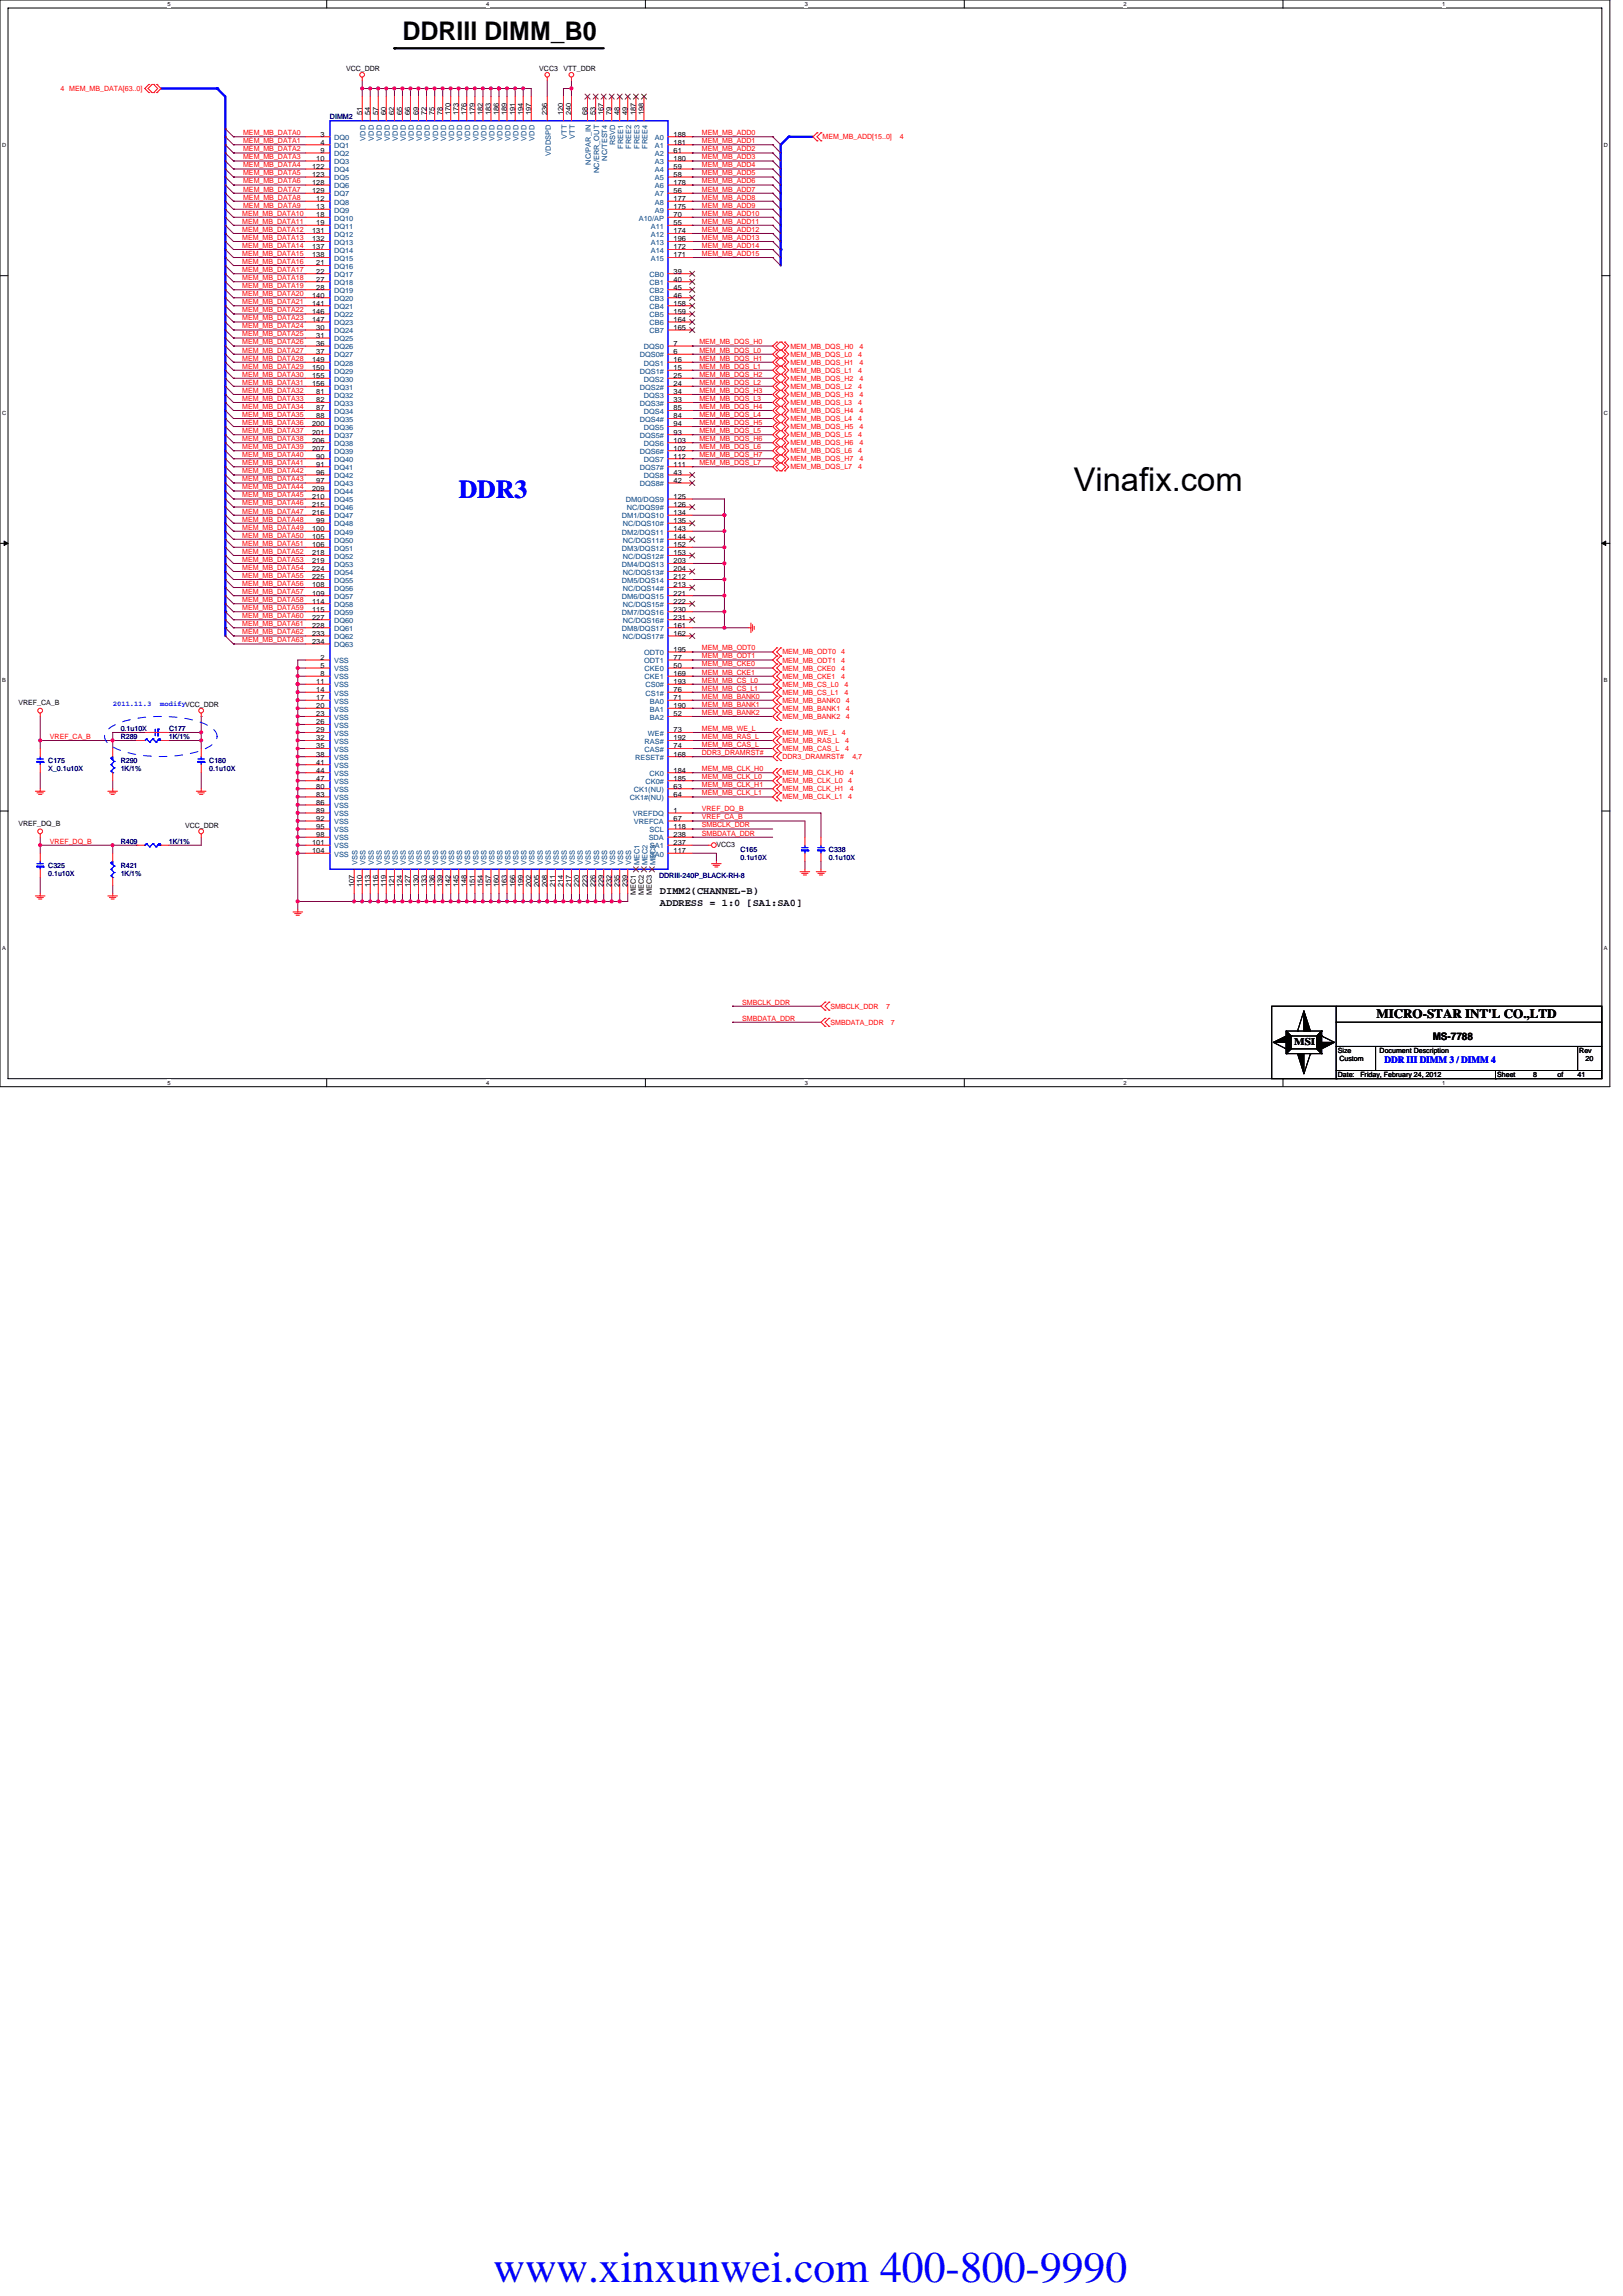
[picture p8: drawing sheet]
<svg xmlns="http://www.w3.org/2000/svg" width="210mm" height="297mm" viewBox="0 0 210 297" stroke-linecap="round" stroke-linejoin="round" font-family="sans-serif">
<defs><g id="words">
<text font-size="5.6" fill="#00f" x="63.9" y="295.3">www.xinxunwei.com 400-800-9990</text>
<text font-size="4.2" x="138.9" y="63.6">Vinafix.com</text>
<text font-size="3.3" x="52.1" y="5.2">DDRIII DIMM_B0</text>
<text font-size="3.3" fill="#00f" x="59.4" y="64.5">DDR3</text>
<text font-size="1.7" x="178.1" y="131.7">MICRO-STAR INT'L CO.,LTD</text>
<g font-size="1.3">
<text x="85.4" y="115.7">DIMM2(CHANNEL-B)</text>
<text x="85.4" y="117.2">ADDRESS = 1:0 [SA1:SA0]</text>
<text x="167.4" y="135.3">MSI</text>
<text x="185.4" y="134.5">MS-7788</text>
</g>
<text font-size="1.2" fill="#00f" x="179.1" y="137.6">DDR III DIMM 3 / DIMM 4</text>
<g font-size=".9" fill="#f00">
<text x="7.8" y="11.8">4 MEM_MB_DATA[63..0]</text>
<text x="31.5" y="17.5">MEM_MB_DATA0</text>
<text x="90.8" y="17.5">MEM_MB_ADD0</text>
<text x="31.5" y="20.6">MEM_MB_DATA3</text>
<text x="31.5" y="21.7">MEM_MB_DATA4</text>
<text x="31.5" y="18.5">MEM_MB_DATA1</text>
<text x="31.5" y="22.7">MEM_MB_DATA5</text>
<text x="31.5" y="19.6">MEM_MB_DATA2</text>
<text x="31.5" y="23.7">MEM_MB_DATA6</text>
<text x="90.8" y="19.6">MEM_MB_ADD2</text>
<text x="90.8" y="22.7">MEM_MB_ADD5</text>
<text x="90.8" y="23.7">MEM_MB_ADD6</text>
<text x="90.8" y="20.6">MEM_MB_ADD3</text>
<text x="90.8" y="21.7">MEM_MB_ADD4</text>
<text x="90.8" y="18.5">MEM_MB_ADD1</text>
<text x="106.4" y="18">MEM_MB_ADD[15..0]</text>
<text x="116.4" y="18">4</text>
<text x="31.3" y="28.9">MEM_MB_DATA11</text>
<text x="31.3" y="27.9">MEM_MB_DATA10</text>
<text x="31.3" y="30">MEM_MB_DATA12</text>
<text x="31.5" y="24.8">MEM_MB_DATA7</text>
<text x="31.5" y="26.9">MEM_MB_DATA9</text>
<text x="31.5" y="25.8">MEM_MB_DATA8</text>
<text x="90.8" y="27.9">MEM_MB_ADD10</text>
<text x="90.8" y="26.9">MEM_MB_ADD9</text>
<text x="90.8" y="28.9">MEM_MB_ADD11</text>
<text x="90.8" y="30">MEM_MB_ADD12</text>
<text x="90.8" y="25.8">MEM_MB_ADD8</text>
<text x="90.8" y="24.8">MEM_MB_ADD7</text>
<text x="31.3" y="34.1">MEM_MB_DATA16</text>
<text x="31.3" y="32.1">MEM_MB_DATA14</text>
<text x="31.3" y="35.2">MEM_MB_DATA17</text>
<text x="31.3" y="33.1">MEM_MB_DATA15</text>
<text x="31.3" y="31">MEM_MB_DATA13</text>
<text x="90.8" y="31">MEM_MB_ADD13</text>
<text x="90.8" y="32.1">MEM_MB_ADD14</text>
<text x="90.8" y="33.1">MEM_MB_ADD15</text>
<text x="31.3" y="38.3">MEM_MB_DATA20</text>
<text x="31.3" y="41.4">MEM_MB_DATA23</text>
<text x="31.3" y="37.3">MEM_MB_DATA19</text>
<text x="31.3" y="36.2">MEM_MB_DATA18</text>
<text x="31.3" y="39.3">MEM_MB_DATA21</text>
<text x="31.3" y="40.4">MEM_MB_DATA22</text>
<text x="31.3" y="46.7">MEM_MB_DATA28</text>
<text x="31.3" y="44.6">MEM_MB_DATA26</text>
<text x="31.3" y="43.5">MEM_MB_DATA25</text>
<text x="31.3" y="42.5">MEM_MB_DATA24</text>
<text x="31.3" y="47.7">MEM_MB_DATA29</text>
<text x="31.3" y="45.6">MEM_MB_DATA27</text>
<text x="90.5" y="44.6">MEM_MB_DQS_H0</text>
<text x="90.5" y="47.7">MEM_MB_DQS_L1</text>
<text x="90.5" y="46.7">MEM_MB_DQS_H1</text>
<text x="90.5" y="45.6">MEM_MB_DQS_L0</text>
<text x="102.3" y="45.1">MEM_MB_DQS_H0</text>
<text x="102.3" y="46.1">MEM_MB_DQS_L0</text>
<text x="102.3" y="47.2">MEM_MB_DQS_H1</text>
<text x="111" y="46.1">4</text>
<text x="111.2" y="45.1">4</text>
<text x="111.2" y="47.2">4</text>
<text x="31.3" y="53.9">MEM_MB_DATA35</text>
<text x="31.3" y="48.7">MEM_MB_DATA30</text>
<text x="31.3" y="50.8">MEM_MB_DATA32</text>
<text x="31.3" y="49.8">MEM_MB_DATA31</text>
<text x="31.3" y="52.9">MEM_MB_DATA34</text>
<text x="31.3" y="51.9">MEM_MB_DATA33</text>
<text x="90.5" y="52.9">MEM_MB_DQS_H4</text>
<text x="90.5" y="48.7">MEM_MB_DQS_H2</text>
<text x="90.5" y="51.9">MEM_MB_DQS_L3</text>
<text x="90.5" y="49.8">MEM_MB_DQS_L2</text>
<text x="90.5" y="50.8">MEM_MB_DQS_H3</text>
<text x="90.5" y="53.9">MEM_MB_DQS_L4</text>
<text x="102.3" y="48.2">MEM_MB_DQS_L1</text>
<text x="102.3" y="50.3">MEM_MB_DQS_L2</text>
<text x="102.3" y="49.3">MEM_MB_DQS_H2</text>
<text x="102.3" y="52.4">MEM_MB_DQS_L3</text>
<text x="102.3" y="51.4">MEM_MB_DQS_H3</text>
<text x="102.3" y="53.4">MEM_MB_DQS_H4</text>
<text x="111" y="48.2">4</text>
<text x="111" y="50.3">4</text>
<text x="111" y="52.4">4</text>
<text x="111.2" y="49.3">4</text>
<text x="111.2" y="51.4">4</text>
<text x="111.2" y="53.4">4</text>
<text x="31.3" y="57.1">MEM_MB_DATA38</text>
<text x="31.3" y="59.1">MEM_MB_DATA40</text>
<text x="31.3" y="55">MEM_MB_DATA36</text>
<text x="31.3" y="56">MEM_MB_DATA37</text>
<text x="31.3" y="58.1">MEM_MB_DATA39</text>
<text x="90.5" y="57.1">MEM_MB_DQS_H6</text>
<text x="90.5" y="55">MEM_MB_DQS_H5</text>
<text x="90.5" y="59.1">MEM_MB_DQS_H7</text>
<text x="90.5" y="56">MEM_MB_DQS_L5</text>
<text x="90.5" y="58.1">MEM_MB_DQS_L6</text>
<text x="102.3" y="54.5">MEM_MB_DQS_L4</text>
<text x="102.3" y="56.6">MEM_MB_DQS_L5</text>
<text x="102.3" y="55.5">MEM_MB_DQS_H5</text>
<text x="102.3" y="58.6">MEM_MB_DQS_L6</text>
<text x="102.3" y="57.6">MEM_MB_DQS_H6</text>
<text x="102.3" y="59.7">MEM_MB_DQS_H7</text>
<text x="111" y="54.5">4</text>
<text x="111" y="56.6">4</text>
<text x="111" y="58.6">4</text>
<text x="111.2" y="55.5">4</text>
<text x="111.2" y="57.6">4</text>
<text x="111.2" y="59.7">4</text>
<text x="31.3" y="62.3">MEM_MB_DATA43</text>
<text x="31.3" y="60.2">MEM_MB_DATA41</text>
<text x="31.3" y="64.3">MEM_MB_DATA45</text>
<text x="31.3" y="61.2">MEM_MB_DATA42</text>
<text x="31.3" y="65.4">MEM_MB_DATA46</text>
<text x="31.3" y="63.3">MEM_MB_DATA44</text>
<text x="90.5" y="60.2">MEM_MB_DQS_L7</text>
<text x="102.3" y="60.7">MEM_MB_DQS_L7</text>
<text x="111" y="60.7">4</text>
<text x="31.3" y="71.6">MEM_MB_DATA52</text>
<text x="31.3" y="66.4">MEM_MB_DATA47</text>
<text x="31.3" y="69.6">MEM_MB_DATA50</text>
<text x="31.3" y="67.5">MEM_MB_DATA48</text>
<text x="31.3" y="68.5">MEM_MB_DATA49</text>
<text x="31.3" y="70.6">MEM_MB_DATA51</text>
<text x="31.3" y="77.9">MEM_MB_DATA58</text>
<text x="31.3" y="73.7">MEM_MB_DATA54</text>
<text x="31.3" y="72.7">MEM_MB_DATA53</text>
<text x="31.3" y="75.8">MEM_MB_DATA56</text>
<text x="31.3" y="74.8">MEM_MB_DATA55</text>
<text x="31.3" y="76.9">MEM_MB_DATA57</text>
<text x="31.3" y="83.1">MEM_MB_DATA63</text>
<text x="31.3" y="78.9">MEM_MB_DATA59</text>
<text x="31.3" y="82.1">MEM_MB_DATA62</text>
<text x="31.3" y="81">MEM_MB_DATA61</text>
<text x="31.3" y="80">MEM_MB_DATA60</text>
<text x="90.8" y="84.1">MEM_MB_ODT0</text>
<text x="90.8" y="89.3">MEM_MB_CS_L1</text>
<text x="90.8" y="88.3">MEM_MB_CS_L0</text>
<text x="90.8" y="86.2">MEM_MB_CKE0</text>
<text x="90.8" y="87.3">MEM_MB_CKE1</text>
<text x="90.8" y="85.2">MEM_MB_ODT1</text>
<text x="101.2" y="89.9">MEM_MB_CS_L1</text>
<text x="101.2" y="84.7">MEM_MB_ODT0</text>
<text x="101.2" y="86.8">MEM_MB_CKE0</text>
<text x="101.2" y="85.7">MEM_MB_ODT1</text>
<text x="101.2" y="87.8">MEM_MB_CKE1</text>
<text x="101.2" y="88.8">MEM_MB_CS_L0</text>
<text x="108.8" y="84.7">4</text>
<text x="108.8" y="86.8">4</text>
<text x="108.8" y="85.7">4</text>
<text x="108.8" y="87.8">4</text>
<text x="109.2" y="89.9">4</text>
<text x="109.2" y="88.8">4</text>
<text x="6.5" y="95.6">VREF_CA_B</text>
<text x="90.8" y="94.6">MEM_MB_WE_L</text>
<text x="90.8" y="95.6">MEM_MB_RAS_L</text>
<text x="90.8" y="92.5">MEM_MB_BANK2</text>
<text x="90.8" y="91.4">MEM_MB_BANK1</text>
<text x="90.8" y="90.4">MEM_MB_BANK0</text>
<text x="101.2" y="95.1">MEM_MB_WE_L</text>
<text x="101.2" y="92">MEM_MB_BANK1</text>
<text x="101.2" y="90.9">MEM_MB_BANK0</text>
<text x="101.2" y="93">MEM_MB_BANK2</text>
<text x="108.9" y="95.1">4</text>
<text x="109.5" y="92">4</text>
<text x="109.5" y="90.9">4</text>
<text x="109.5" y="93">4</text>
<text x="90.8" y="101.8">MEM_MB_CLK_H1</text>
<text x="90.8" y="100.8">MEM_MB_CLK_L0</text>
<text x="90.8" y="99.8">MEM_MB_CLK_H0</text>
<text x="90.8" y="96.6">MEM_MB_CAS_L</text>
<text x="90.8" y="97.7">DDR3_DRAMRST#</text>
<text x="101.2" y="97.2">MEM_MB_CAS_L</text>
<text x="101.2" y="96.1">MEM_MB_RAS_L</text>
<text x="101.2" y="98.2">DDR3_DRAMRST#</text>
<text x="101.2" y="100.3">MEM_MB_CLK_H0</text>
<text x="101.2" y="101.3">MEM_MB_CLK_L0</text>
<text x="109.3" y="97.2">4</text>
<text x="109.3" y="96.1">4</text>
<text x="109.7" y="101.3">4</text>
<text x="110" y="100.3">4</text>
<text x="110.3" y="98.2">4,7</text>
<text x="90.8" y="107">SMBCLK_DDR</text>
<text x="90.8" y="106">VREF_CA_B</text>
<text x="90.8" y="105">VREF_DQ_B</text>
<text x="90.8" y="102.9">MEM_MB_CLK_L1</text>
<text x="101.2" y="102.4">MEM_MB_CLK_H1</text>
<text x="101.2" y="103.4">MEM_MB_CLK_L1</text>
<text x="109.7" y="103.4">4</text>
<text x="110" y="102.4">4</text>
<text x="6.5" y="109.1">VREF_DQ_B</text>
<text x="90.8" y="108.1">SMBDATA_DDR</text>
<text x="96" y="130">SMBCLK_DDR</text>
<text x="107.5" y="130.5">SMBCLK_DDR</text>
<text x="114.7" y="130.5">7</text>
<text x="96" y="132">SMBDATA_DDR</text>
<text x="107.5" y="132.6">SMBDATA_DDR</text>
<text x="115.3" y="132.6">7</text>
</g>
<g font-size=".9">
<text x="44.8" y="9.2">VCC_DDR</text>
<text x="69.8" y="9.2">VCC3</text>
<text x="72.9" y="9.2">VTT_DDR</text>
<text x="41.4" y="17.7">3</text>
<text x="46.8" y="14.9" transform="rotate(-90 46.8 14.9)">51</text>
<text x="47.9" y="14.9" transform="rotate(-90 47.9 14.9)">54</text>
<text x="48.9" y="14.9" transform="rotate(-90 48.9 14.9)">57</text>
<text x="50" y="14.9" transform="rotate(-90 50 14.9)">60</text>
<text x="51" y="14.9" transform="rotate(-90 51 14.9)">62</text>
<text x="52" y="14.9" transform="rotate(-90 52 14.9)">65</text>
<text x="53.1" y="14.9" transform="rotate(-90 53.1 14.9)">66</text>
<text x="54.1" y="14.9" transform="rotate(-90 54.1 14.9)">69</text>
<text x="55.2" y="14.9" transform="rotate(-90 55.2 14.9)">72</text>
<text x="56.2" y="14.9" transform="rotate(-90 56.2 14.9)">75</text>
<text x="57.3" y="14.9" transform="rotate(-90 57.3 14.9)">78</text>
<text x="58.3" y="14.9" transform="rotate(-90 58.3 14.9)">170</text>
<text x="59.3" y="14.9" transform="rotate(-90 59.3 14.9)">173</text>
<text x="60.4" y="14.9" transform="rotate(-90 60.4 14.9)">176</text>
<text x="61.4" y="14.9" transform="rotate(-90 61.4 14.9)">179</text>
<text x="62.5" y="14.9" transform="rotate(-90 62.5 14.9)">182</text>
<text x="63.5" y="14.9" transform="rotate(-90 63.5 14.9)">183</text>
<text x="64.5" y="14.9" transform="rotate(-90 64.5 14.9)">186</text>
<text x="65.6" y="14.9" transform="rotate(-90 65.6 14.9)">189</text>
<text x="66.6" y="14.9" transform="rotate(-90 66.6 14.9)">191</text>
<text x="67.7" y="14.9" transform="rotate(-90 67.7 14.9)">194</text>
<text x="68.7" y="14.9" transform="rotate(-90 68.7 14.9)">197</text>
<text x="70.8" y="14.9" transform="rotate(-90 70.8 14.9)">236</text>
<text x="72.9" y="14.9" transform="rotate(-90 72.9 14.9)">120</text>
<text x="73.9" y="14.9" transform="rotate(-90 73.9 14.9)">240</text>
<text x="76" y="14.9" transform="rotate(-90 76 14.9)">68</text>
<text x="77" y="14.9" transform="rotate(-90 77 14.9)">53</text>
<text x="78.1" y="14.9" transform="rotate(-90 78.1 14.9)">167</text>
<text x="79.1" y="14.9" transform="rotate(-90 79.1 14.9)">79</text>
<text x="80.2" y="14.9" transform="rotate(-90 80.2 14.9)">48</text>
<text x="81.2" y="14.9" transform="rotate(-90 81.2 14.9)">49</text>
<text x="82.3" y="14.9" transform="rotate(-90 82.3 14.9)">187</text>
<text x="83.3" y="14.9" transform="rotate(-90 83.3 14.9)">198</text>
<text x="87.1" y="17.7">188</text>
<text x="40.4" y="21.8">122</text>
<text x="40.4" y="22.9">123</text>
<text x="40.4" y="23.9">128</text>
<text x="40.9" y="20.8">10</text>
<text x="41.4" y="18.7">4</text>
<text x="41.4" y="19.8">9</text>
<text x="87.1" y="18.7">181</text>
<text x="87.1" y="19.8">61</text>
<text x="87.1" y="20.8">180</text>
<text x="87.1" y="21.8">59</text>
<text x="87.1" y="22.9">58</text>
<text x="87.1" y="23.9">178</text>
<text x="40.4" y="25">129</text>
<text x="40.9" y="26">12</text>
<text x="40.9" y="27.1">13</text>
<text x="40.9" y="28.1">18</text>
<text x="40.9" y="29.1">19</text>
<text x="87.1" y="25">56</text>
<text x="87.1" y="26">177</text>
<text x="87.1" y="27.1">175</text>
<text x="87.1" y="28.1">70</text>
<text x="87.1" y="29.1">55</text>
<text x="40.4" y="30.2">131</text>
<text x="40.4" y="31.2">132</text>
<text x="40.4" y="32.3">137</text>
<text x="40.4" y="33.3">138</text>
<text x="40.9" y="34.3">21</text>
<text x="40.9" y="35.4">22</text>
<text x="87.1" y="35.4">39</text>
<text x="87.1" y="30.2">174</text>
<text x="87.1" y="31.2">196</text>
<text x="87.1" y="32.3">172</text>
<text x="87.1" y="33.3">171</text>
<text x="40.4" y="38.5">140</text>
<text x="40.4" y="39.5">141</text>
<text x="40.4" y="40.6">146</text>
<text x="40.4" y="41.6">147</text>
<text x="40.9" y="36.4">27</text>
<text x="40.9" y="37.5">28</text>
<text x="87.1" y="36.4">40</text>
<text x="87.1" y="37.5">45</text>
<text x="87.1" y="38.5">46</text>
<text x="87.1" y="39.5">158</text>
<text x="87.1" y="40.6">159</text>
<text x="87.1" y="41.6">164</text>
<text x="40.4" y="46.8">149</text>
<text x="40.4" y="47.9">150</text>
<text x="40.9" y="42.7">30</text>
<text x="40.9" y="43.7">31</text>
<text x="40.9" y="44.7">36</text>
<text x="40.9" y="45.8">37</text>
<text x="87.1" y="42.7">165</text>
<text x="87.1" y="44.7">7</text>
<text x="87.1" y="46.8">16</text>
<text x="87.1" y="45.8">6</text>
<text x="87.1" y="47.9">15</text>
<text x="40.4" y="48.9">155</text>
<text x="40.4" y="50">156</text>
<text x="40.9" y="51">81</text>
<text x="40.9" y="52">82</text>
<text x="40.9" y="53.1">87</text>
<text x="87.1" y="48.9">25</text>
<text x="87.1" y="51">34</text>
<text x="87.1" y="53.1">85</text>
<text x="87.1" y="50">24</text>
<text x="87.1" y="52">33</text>
<text x="40.4" y="55.2">200</text>
<text x="40.4" y="56.2">201</text>
<text x="40.4" y="57.3">206</text>
<text x="40.4" y="58.3">207</text>
<text x="40.9" y="54.1">88</text>
<text x="40.9" y="59.3">90</text>
<text x="87.1" y="55.2">94</text>
<text x="87.1" y="57.3">103</text>
<text x="87.1" y="59.3">112</text>
<text x="87.1" y="54.1">84</text>
<text x="87.1" y="56.2">93</text>
<text x="87.1" y="58.3">102</text>
<text x="40.4" y="63.5">209</text>
<text x="40.4" y="64.5">210</text>
<text x="40.4" y="65.6">215</text>
<text x="40.9" y="60.4">91</text>
<text x="40.9" y="61.4">96</text>
<text x="40.9" y="62.5">97</text>
<text x="87.1" y="65.6">126</text>
<text x="87.1" y="61.4">43</text>
<text x="87.1" y="64.5">125</text>
<text x="87.1" y="60.4">111</text>
<text x="87.1" y="62.5">42</text>
<text x="40.4" y="66.6">216</text>
<text x="40.4" y="68.7">100</text>
<text x="40.4" y="69.7">105</text>
<text x="40.4" y="70.8">106</text>
<text x="40.4" y="71.8">218</text>
<text x="40.9" y="67.7">99</text>
<text x="87.1" y="66.6">134</text>
<text x="87.1" y="68.7">143</text>
<text x="87.1" y="70.8">152</text>
<text x="87.1" y="67.7">135</text>
<text x="87.1" y="69.7">144</text>
<text x="87.1" y="71.8">153</text>
<text x="40.4" y="72.9">219</text>
<text x="40.4" y="73.9">224</text>
<text x="40.4" y="75">225</text>
<text x="40.4" y="76">108</text>
<text x="40.4" y="77">109</text>
<text x="87.1" y="72.9">203</text>
<text x="87.1" y="75">212</text>
<text x="87.1" y="77">221</text>
<text x="87.1" y="73.9">204</text>
<text x="87.1" y="76">213</text>
<text x="40.4" y="78.1">114</text>
<text x="40.4" y="79.1">115</text>
<text x="40.4" y="80.2">227</text>
<text x="40.4" y="81.2">228</text>
<text x="40.4" y="82.3">233</text>
<text x="40.4" y="83.3">234</text>
<text x="87.1" y="79.1">230</text>
<text x="87.1" y="81.2">161</text>
<text x="87.1" y="78.1">222</text>
<text x="87.1" y="80.2">231</text>
<text x="87.1" y="82.3">162</text>
<text x="40.9" y="88.5">11</text>
<text x="40.9" y="89.5">14</text>
<text x="41.4" y="85.4">2</text>
<text x="41.4" y="86.4">5</text>
<text x="41.4" y="87.5">8</text>
<text x="87.1" y="88.5">193</text>
<text x="87.1" y="89.5">76</text>
<text x="87.1" y="84.3">195</text>
<text x="87.1" y="85.4">77</text>
<text x="87.1" y="86.4">50</text>
<text x="87.1" y="87.5">169</text>
<text x="2.4" y="91.2">VREF_CA_B</text>
<text x="40.9" y="90.6">17</text>
<text x="40.9" y="91.6">20</text>
<text x="40.9" y="92.7">23</text>
<text x="40.9" y="93.7">26</text>
<text x="40.9" y="94.7">29</text>
<text x="40.9" y="95.8">32</text>
<text x="87.1" y="90.6">71</text>
<text x="87.1" y="91.6">190</text>
<text x="87.1" y="92.7">52</text>
<text x="87.1" y="94.7">73</text>
<text x="87.1" y="95.8">192</text>
<text x="40.9" y="96.8">35</text>
<text x="40.9" y="97.9">38</text>
<text x="40.9" y="98.9">41</text>
<text x="40.9" y="99.9">44</text>
<text x="40.9" y="101">47</text>
<text x="87.1" y="99.9">184</text>
<text x="87.1" y="101">185</text>
<text x="87.1" y="96.8">74</text>
<text x="87.1" y="97.9">168</text>
<text x="2.4" y="106.8">VREF_DQ_B</text>
<text x="23.9" y="107.1">VCC_DDR</text>
<text x="40.9" y="102">80</text>
<text x="40.9" y="103.1">83</text>
<text x="40.9" y="104.1">86</text>
<text x="40.9" y="106.2">92</text>
<text x="40.9" y="107.2">95</text>
<text x="40.9" y="105.2">89</text>
<text x="87.1" y="105.2">1</text>
<text x="87.1" y="107.2">118</text>
<text x="87.1" y="102">63</text>
<text x="87.1" y="106.2">67</text>
<text x="87.1" y="103.1">64</text>
<text x="40.4" y="109.3">101</text>
<text x="40.4" y="110.4">104</text>
<text x="40.9" y="108.3">98</text>
<text x="87.1" y="110.4">117</text>
<text x="87.1" y="109.3">237</text>
<text x="87.1" y="108.3">238</text>
<text x="92.7" y="109.6">VCC3</text>
<text x="45.8" y="114.8" transform="rotate(-90 45.8 114.8)">107</text>
<text x="46.8" y="114.8" transform="rotate(-90 46.8 114.8)">110</text>
<text x="47.9" y="114.8" transform="rotate(-90 47.9 114.8)">113</text>
<text x="48.9" y="114.8" transform="rotate(-90 48.9 114.8)">116</text>
<text x="50" y="114.8" transform="rotate(-90 50 114.8)">119</text>
<text x="51" y="114.8" transform="rotate(-90 51 114.8)">121</text>
<text x="52" y="114.8" transform="rotate(-90 52 114.8)">124</text>
<text x="53.1" y="114.8" transform="rotate(-90 53.1 114.8)">127</text>
<text x="54.1" y="114.8" transform="rotate(-90 54.1 114.8)">130</text>
<text x="55.2" y="114.8" transform="rotate(-90 55.2 114.8)">133</text>
<text x="56.2" y="114.8" transform="rotate(-90 56.2 114.8)">136</text>
<text x="57.3" y="114.8" transform="rotate(-90 57.3 114.8)">139</text>
<text x="58.3" y="114.8" transform="rotate(-90 58.3 114.8)">142</text>
<text x="59.3" y="114.8" transform="rotate(-90 59.3 114.8)">145</text>
<text x="60.4" y="114.8" transform="rotate(-90 60.4 114.8)">148</text>
<text x="61.4" y="114.8" transform="rotate(-90 61.4 114.8)">151</text>
<text x="62.5" y="114.8" transform="rotate(-90 62.5 114.8)">154</text>
<text x="63.5" y="114.8" transform="rotate(-90 63.5 114.8)">157</text>
<text x="64.5" y="114.8" transform="rotate(-90 64.5 114.8)">160</text>
<text x="65.6" y="114.8" transform="rotate(-90 65.6 114.8)">163</text>
<text x="66.6" y="114.8" transform="rotate(-90 66.6 114.8)">166</text>
<text x="67.7" y="114.8" transform="rotate(-90 67.7 114.8)">199</text>
<text x="68.7" y="114.8" transform="rotate(-90 68.7 114.8)">202</text>
<text x="69.7" y="114.8" transform="rotate(-90 69.7 114.8)">205</text>
<text x="70.8" y="114.8" transform="rotate(-90 70.8 114.8)">208</text>
<text x="71.8" y="114.8" transform="rotate(-90 71.8 114.8)">211</text>
<text x="72.9" y="114.8" transform="rotate(-90 72.9 114.8)">214</text>
<text x="73.9" y="114.8" transform="rotate(-90 73.9 114.8)">217</text>
<text x="75" y="114.8" transform="rotate(-90 75 114.8)">220</text>
<text x="76" y="114.8" transform="rotate(-90 76 114.8)">223</text>
<text x="77" y="114.8" transform="rotate(-90 77 114.8)">226</text>
<text x="78.1" y="114.8" transform="rotate(-90 78.1 114.8)">229</text>
<text x="79.1" y="114.8" transform="rotate(-90 79.1 114.8)">232</text>
<text x="80.2" y="114.8" transform="rotate(-90 80.2 114.8)">235</text>
<text x="81.2" y="114.8" transform="rotate(-90 81.2 114.8)">239</text>
<text x="82.3" y="115.8" transform="rotate(-90 82.3 115.8)">MEC1</text>
<text x="83.3" y="115.8" transform="rotate(-90 83.3 115.8)">MEC2</text>
<text x="84.3" y="115.8" transform="rotate(-90 84.3 115.8)">MEC3</text>
<text x="173.1" y="136.2">Size</text>
<text x="173.3" y="137.3">Custom</text>
<text x="178.5" y="136.2">Document Description</text>
<text x="204.3" y="136.2">Rev</text>
<text x="205.1" y="137.3">20</text>
<text x="173.1" y="139.3">Date:</text>
<text x="176" y="139.3">Friday, February 24, 2012</text>
<text x="193.7" y="139.3">Sheet</text>
<text x="198.4" y="139.3">8</text>
<text x="201.5" y="139.3">of</text>
<text x="204.1" y="139.3">41</text>
</g>
<g font-size=".9" fill="#000080">
<text x="42.7" y="15.4">DIMM2</text>
<text x="15.6" y="94.6">0.1u10X</text>
<text x="15.6" y="95.6">R289</text>
<text x="21.9" y="95.6">1K/1%</text>
<text x="21.9" y="94.6">C177</text>
<text x="6.2" y="98.7">C175</text>
<text x="6.2" y="99.8">X_0.1u10X</text>
<text x="15.6" y="98.7">R290</text>
<text x="15.6" y="99.8">1K/1%</text>
<text x="27.1" y="98.7">C180</text>
<text x="27.1" y="99.8">0.1u10X</text>
<text x="6.2" y="112.3">C325</text>
<text x="6.2" y="113.3">0.1u10X</text>
<text x="15.6" y="112.3">R421</text>
<text x="15.6" y="113.3">1K/1%</text>
<text x="15.6" y="109.2">R409</text>
<text x="21.9" y="109.2">1K/1%</text>
<text x="85.3" y="113.6">DDRIII-240P_BLACK-RH-8</text>
<text x="95.8" y="110.2">C165</text>
<text x="95.8" y="111.2">0.1u10X</text>
<text x="107.3" y="110.2">C338</text>
<text x="107.3" y="111.2">0.1u10X</text>
</g>
<g font-size=".9" fill="#004080">
<text x="73.3" y="18" transform="rotate(-90 73.3 18)">VTT</text>
<text x="74.4" y="18" transform="rotate(-90 74.4 18)">VTT</text>
<text x="43.2" y="18.1">DQ0</text>
<text x="43.2" y="19.2">DQ1</text>
<text x="43.2" y="20.2">DQ2</text>
<text x="43.2" y="21.3">DQ3</text>
<text x="43.2" y="22.3">DQ4</text>
<text x="43.2" y="23.3">DQ5</text>
<text x="47.3" y="18.2" transform="rotate(-90 47.3 18.2)">VDD</text>
<text x="48.3" y="18.2" transform="rotate(-90 48.3 18.2)">VDD</text>
<text x="49.4" y="18.2" transform="rotate(-90 49.4 18.2)">VDD</text>
<text x="50.4" y="18.2" transform="rotate(-90 50.4 18.2)">VDD</text>
<text x="51.5" y="18.2" transform="rotate(-90 51.5 18.2)">VDD</text>
<text x="52.5" y="18.2" transform="rotate(-90 52.5 18.2)">VDD</text>
<text x="53.6" y="18.2" transform="rotate(-90 53.6 18.2)">VDD</text>
<text x="54.6" y="18.2" transform="rotate(-90 54.6 18.2)">VDD</text>
<text x="55.6" y="18.2" transform="rotate(-90 55.6 18.2)">VDD</text>
<text x="56.7" y="18.2" transform="rotate(-90 56.7 18.2)">VDD</text>
<text x="57.7" y="18.2" transform="rotate(-90 57.7 18.2)">VDD</text>
<text x="58.8" y="18.2" transform="rotate(-90 58.8 18.2)">VDD</text>
<text x="59.8" y="18.2" transform="rotate(-90 59.8 18.2)">VDD</text>
<text x="60.8" y="18.2" transform="rotate(-90 60.8 18.2)">VDD</text>
<text x="61.9" y="18.2" transform="rotate(-90 61.9 18.2)">VDD</text>
<text x="62.9" y="18.2" transform="rotate(-90 62.9 18.2)">VDD</text>
<text x="64" y="18.2" transform="rotate(-90 64 18.2)">VDD</text>
<text x="65" y="18.2" transform="rotate(-90 65 18.2)">VDD</text>
<text x="66" y="18.2" transform="rotate(-90 66 18.2)">VDD</text>
<text x="67.1" y="18.2" transform="rotate(-90 67.1 18.2)">VDD</text>
<text x="68.1" y="18.2" transform="rotate(-90 68.1 18.2)">VDD</text>
<text x="69.2" y="18.2" transform="rotate(-90 69.2 18.2)">VDD</text>
<text x="71.2" y="20.2" transform="rotate(-90 71.2 20.2)">VDDSPD</text>
<text x="76.5" y="21.3" transform="rotate(-90 76.5 21.3)">NC/PAR_IN</text>
<text x="77.5" y="22.4" transform="rotate(-90 77.5 22.4)">NC/ERR_OUT</text>
<text x="78.5" y="20.8" transform="rotate(-90 78.5 20.8)">NC/TEST4</text>
<text x="79.6" y="18.8" transform="rotate(-90 79.6 18.8)">RSVD</text>
<text x="80.6" y="19.2" transform="rotate(-90 80.6 19.2)">FREE1</text>
<text x="81.7" y="19.2" transform="rotate(-90 81.7 19.2)">FREE2</text>
<text x="82.7" y="19.2" transform="rotate(-90 82.7 19.2)">FREE3</text>
<text x="83.8" y="19.2" transform="rotate(-90 83.8 19.2)">FREE4</text>
<text x="84.7" y="18.1">A0</text>
<text x="84.7" y="19.2">A1</text>
<text x="84.7" y="20.2">A2</text>
<text x="84.7" y="21.3">A3</text>
<text x="84.7" y="22.3">A4</text>
<text x="84.7" y="23.3">A5</text>
<text x="43.2" y="24.4">DQ6</text>
<text x="43.2" y="25.4">DQ7</text>
<text x="43.2" y="26.5">DQ8</text>
<text x="43.2" y="27.5">DQ9</text>
<text x="43.2" y="28.5">DQ10</text>
<text x="43.2" y="29.6">DQ11</text>
<text x="82.7" y="28.5">A10/AP</text>
<text x="84.2" y="29.6">A11</text>
<text x="84.7" y="24.4">A6</text>
<text x="84.7" y="25.4">A7</text>
<text x="84.7" y="26.5">A8</text>
<text x="84.7" y="27.5">A9</text>
<text x="43.2" y="30.6">DQ12</text>
<text x="43.2" y="31.7">DQ13</text>
<text x="43.2" y="32.7">DQ14</text>
<text x="43.2" y="33.7">DQ15</text>
<text x="43.2" y="34.8">DQ16</text>
<text x="43.2" y="35.8">DQ17</text>
<text x="84" y="35.8">CB0</text>
<text x="84.2" y="30.6">A12</text>
<text x="84.2" y="31.7">A13</text>
<text x="84.2" y="32.7">A14</text>
<text x="84.2" y="33.7">A15</text>
<text x="43.2" y="36.9">DQ18</text>
<text x="43.2" y="37.9">DQ19</text>
<text x="43.2" y="38.9">DQ20</text>
<text x="43.2" y="40">DQ21</text>
<text x="43.2" y="41">DQ22</text>
<text x="84" y="36.9">CB1</text>
<text x="84" y="37.9">CB2</text>
<text x="84" y="38.9">CB3</text>
<text x="84" y="40">CB4</text>
<text x="84" y="41">CB5</text>
<text x="43.2" y="42.1">DQ23</text>
<text x="43.2" y="43.1">DQ24</text>
<text x="43.2" y="44.2">DQ25</text>
<text x="43.2" y="45.2">DQ26</text>
<text x="43.2" y="46.2">DQ27</text>
<text x="43.2" y="47.3">DQ28</text>
<text x="82.8" y="46.2">DQS0#</text>
<text x="83.3" y="45.2">DQS0</text>
<text x="83.3" y="47.3">DQS1</text>
<text x="84" y="42.1">CB6</text>
<text x="84" y="43.1">CB7</text>
<text x="43.2" y="48.3">DQ29</text>
<text x="43.2" y="49.4">DQ30</text>
<text x="43.2" y="50.4">DQ31</text>
<text x="43.2" y="51.5">DQ32</text>
<text x="43.2" y="52.5">DQ33</text>
<text x="43.2" y="53.5">DQ34</text>
<text x="82.8" y="48.3">DQS1#</text>
<text x="82.8" y="50.4">DQS2#</text>
<text x="82.8" y="52.5">DQS3#</text>
<text x="83.3" y="49.4">DQS2</text>
<text x="83.3" y="51.5">DQS3</text>
<text x="83.3" y="53.5">DQS4</text>
<text x="43.2" y="54.6">DQ35</text>
<text x="43.2" y="55.6">DQ36</text>
<text x="43.2" y="56.7">DQ37</text>
<text x="43.2" y="57.7">DQ38</text>
<text x="43.2" y="58.7">DQ39</text>
<text x="43.2" y="59.8">DQ40</text>
<text x="82.8" y="54.6">DQS4#</text>
<text x="82.8" y="56.7">DQS5#</text>
<text x="82.8" y="58.7">DQS6#</text>
<text x="83.3" y="55.6">DQS5</text>
<text x="83.3" y="57.7">DQS6</text>
<text x="83.3" y="59.8">DQS7</text>
<text x="43.2" y="60.8">DQ41</text>
<text x="43.2" y="61.9">DQ42</text>
<text x="43.2" y="62.9">DQ43</text>
<text x="43.2" y="63.9">DQ44</text>
<text x="43.2" y="65">DQ45</text>
<text x="81" y="65">DM0/DQS9</text>
<text x="82.8" y="60.8">DQS7#</text>
<text x="82.8" y="62.9">DQS8#</text>
<text x="83.3" y="61.9">DQS8</text>
<text x="43.2" y="66">DQ46</text>
<text x="43.2" y="67.1">DQ47</text>
<text x="43.2" y="68.1">DQ48</text>
<text x="43.2" y="69.2">DQ49</text>
<text x="43.2" y="70.2">DQ50</text>
<text x="43.2" y="71.2">DQ51</text>
<text x="80.5" y="67.1">DM1/DQS10</text>
<text x="80.5" y="69.2">DM2/DQS11</text>
<text x="80.5" y="71.2">DM3/DQS12</text>
<text x="80.6" y="68.1">NC/DQS10#</text>
<text x="80.6" y="70.2">NC/DQS11#</text>
<text x="81.1" y="66">NC/DQS9#</text>
<text x="43.2" y="72.3">DQ52</text>
<text x="43.2" y="73.3">DQ53</text>
<text x="43.2" y="74.4">DQ54</text>
<text x="43.2" y="75.4">DQ55</text>
<text x="43.2" y="76.4">DQ56</text>
<text x="43.2" y="77.5">DQ57</text>
<text x="80.5" y="73.3">DM4/DQS13</text>
<text x="80.5" y="75.4">DM5/DQS14</text>
<text x="80.5" y="77.5">DM6/DQS15</text>
<text x="80.6" y="72.3">NC/DQS12#</text>
<text x="80.6" y="74.4">NC/DQS13#</text>
<text x="80.6" y="76.4">NC/DQS14#</text>
<text x="43.2" y="78.5">DQ58</text>
<text x="43.2" y="79.6">DQ59</text>
<text x="43.2" y="80.6">DQ60</text>
<text x="43.2" y="81.6">DQ61</text>
<text x="43.2" y="82.7">DQ62</text>
<text x="43.2" y="83.7">DQ63</text>
<text x="80.5" y="79.6">DM7/DQS16</text>
<text x="80.5" y="81.6">DM8/DQS17</text>
<text x="80.6" y="78.5">NC/DQS15#</text>
<text x="80.6" y="80.6">NC/DQS16#</text>
<text x="80.6" y="82.7">NC/DQS17#</text>
<text x="43.2" y="85.8">VSS</text>
<text x="43.2" y="86.8">VSS</text>
<text x="43.2" y="88.9">VSS</text>
<text x="43.2" y="87.9">VSS</text>
<text x="43.2" y="90">VSS</text>
<text x="83.3" y="84.8">ODT0</text>
<text x="83.3" y="85.8">ODT1</text>
<text x="83.4" y="86.8">CKE0</text>
<text x="83.4" y="87.9">CKE1</text>
<text x="83.5" y="88.9">CS0#</text>
<text x="83.5" y="90">CS1#</text>
<text x="43.2" y="91">VSS</text>
<text x="43.2" y="92.1">VSS</text>
<text x="43.2" y="93.1">VSS</text>
<text x="43.2" y="94.1">VSS</text>
<text x="43.2" y="95.2">VSS</text>
<text x="83.8" y="95.2">WE#</text>
<text x="84.1" y="91">BA0</text>
<text x="84.1" y="92.1">BA1</text>
<text x="84.1" y="93.1">BA2</text>
<text x="43.2" y="96.2">VSS</text>
<text x="43.2" y="97.3">VSS</text>
<text x="43.2" y="98.3">VSS</text>
<text x="43.2" y="99.4">VSS</text>
<text x="43.2" y="100.4">VSS</text>
<text x="43.2" y="101.4">VSS</text>
<text x="82.2" y="98.3">RESET#</text>
<text x="83.4" y="97.3">CAS#</text>
<text x="83.4" y="96.2">RAS#</text>
<text x="83.5" y="101.4">CK0#</text>
<text x="84" y="100.4">CK0</text>
<text x="43.2" y="102.5">VSS</text>
<text x="43.2" y="103.5">VSS</text>
<text x="43.2" y="104.6">VSS</text>
<text x="43.2" y="106.6">VSS</text>
<text x="43.2" y="107.7">VSS</text>
<text x="43.2" y="105.6">VSS</text>
<text x="81.5" y="103.5">CK1#(NU)</text>
<text x="81.9" y="105.6">VREFDQ</text>
<text x="82" y="102.5">CK1(NU)</text>
<text x="82" y="106.6">VREFCA</text>
<text x="84" y="107.7">SCL</text>
<text x="43.2" y="108.7">VSS</text>
<text x="43.2" y="109.8">VSS</text>
<text x="43.2" y="110.8">VSS</text>
<text x="46.3" y="111.9" transform="rotate(-90 46.3 111.9)">VSS</text>
<text x="47.3" y="111.9" transform="rotate(-90 47.3 111.9)">VSS</text>
<text x="48.3" y="111.9" transform="rotate(-90 48.3 111.9)">VSS</text>
<text x="49.4" y="111.9" transform="rotate(-90 49.4 111.9)">VSS</text>
<text x="50.4" y="111.9" transform="rotate(-90 50.4 111.9)">VSS</text>
<text x="51.5" y="111.9" transform="rotate(-90 51.5 111.9)">VSS</text>
<text x="52.5" y="111.9" transform="rotate(-90 52.5 111.9)">VSS</text>
<text x="53.6" y="111.9" transform="rotate(-90 53.6 111.9)">VSS</text>
<text x="54.6" y="111.9" transform="rotate(-90 54.6 111.9)">VSS</text>
<text x="55.6" y="111.9" transform="rotate(-90 55.6 111.9)">VSS</text>
<text x="56.7" y="111.9" transform="rotate(-90 56.7 111.9)">VSS</text>
<text x="57.7" y="111.9" transform="rotate(-90 57.7 111.9)">VSS</text>
<text x="58.8" y="111.9" transform="rotate(-90 58.8 111.9)">VSS</text>
<text x="59.8" y="111.9" transform="rotate(-90 59.8 111.9)">VSS</text>
<text x="60.8" y="111.9" transform="rotate(-90 60.8 111.9)">VSS</text>
<text x="61.9" y="111.9" transform="rotate(-90 61.9 111.9)">VSS</text>
<text x="62.9" y="111.9" transform="rotate(-90 62.9 111.9)">VSS</text>
<text x="64" y="111.9" transform="rotate(-90 64 111.9)">VSS</text>
<text x="65" y="111.9" transform="rotate(-90 65 111.9)">VSS</text>
<text x="66" y="111.9" transform="rotate(-90 66 111.9)">VSS</text>
<text x="67.1" y="111.9" transform="rotate(-90 67.1 111.9)">VSS</text>
<text x="68.1" y="111.9" transform="rotate(-90 68.1 111.9)">VSS</text>
<text x="69.2" y="111.9" transform="rotate(-90 69.2 111.9)">VSS</text>
<text x="70.2" y="111.9" transform="rotate(-90 70.2 111.9)">VSS</text>
<text x="71.2" y="111.9" transform="rotate(-90 71.2 111.9)">VSS</text>
<text x="72.3" y="111.9" transform="rotate(-90 72.3 111.9)">VSS</text>
<text x="73.3" y="111.9" transform="rotate(-90 73.3 111.9)">VSS</text>
<text x="74.4" y="111.9" transform="rotate(-90 74.4 111.9)">VSS</text>
<text x="75.4" y="111.9" transform="rotate(-90 75.4 111.9)">VSS</text>
<text x="76.5" y="111.9" transform="rotate(-90 76.5 111.9)">VSS</text>
<text x="77.5" y="111.9" transform="rotate(-90 77.5 111.9)">VSS</text>
<text x="78.5" y="111.9" transform="rotate(-90 78.5 111.9)">VSS</text>
<text x="79.6" y="111.9" transform="rotate(-90 79.6 111.9)">VSS</text>
<text x="80.6" y="111.9" transform="rotate(-90 80.6 111.9)">VSS</text>
<text x="81.7" y="111.9" transform="rotate(-90 81.7 111.9)">VSS</text>
<text x="82.7" y="111.9" transform="rotate(-90 82.7 111.9)">MEC1</text>
<text x="83.8" y="111.9" transform="rotate(-90 83.8 111.9)">MEC2</text>
<text x="83.9" y="108.7">SDA</text>
<text x="84.1" y="110.8">SA0</text>
<text x="84.1" y="109.8">SA1</text>
<text x="84.8" y="111.9" transform="rotate(-90 84.8 111.9)">MEC3</text>
</g>
<g font-size=".9" fill="#00f">
<text x="14.6" y="91.4">2011.11.3</text>
<text x="20.7" y="91.4">modifyVCC_DDR</text>
</g>
<g font-size=".7">
<text x="21.7" y=".8">5</text>
<text x="62.9" y=".8">4</text>
<text x="104.1" y=".8">3</text>
<text x="145.4" y=".8">2</text>
<text x="186.6" y=".8">1</text>
<text x=".3" y="19">D</text>
<text x="207.5" y="19">D</text>
<text x=".3" y="53.7">C</text>
<text x="207.5" y="53.7">C</text>
<text x=".3" y="88.3">B</text>
<text x="207.5" y="88.3">B</text>
<text x=".3" y="122.9">A</text>
<text x="207.5" y="122.9">A</text>
<text x="21.7" y="140.4">5</text>
<text x="62.9" y="140.4">4</text>
<text x="104.1" y="140.4">3</text>
<text x="145.4" y="140.4">2</text>
<text x="186.6" y="140.4">1</text>
</g>
</g></defs>
<path d="M0 0h208.3v140.6h-208.3zM1 1h206.2v138.6h-206.2z" fill="none" stroke="#000" stroke-width=".13"/>
<g fill="#fff">
<path d="M21.7 .1h.4v.9h-.4z"/>
<path d="M21.7 139.7h.4v.8h-.4z"/>
</g>
<path d="M42.3 0v1M42.3 139.6v1" fill="none" stroke="#000" stroke-width=".13"/>
<g fill="#fff">
<path d="M62.9 .1h.4v.9h-.4z"/>
<path d="M62.9 139.7h.4v.8h-.4z"/>
</g>
<path d="M83.5 0v1M83.5 139.6v1" fill="none" stroke="#000" stroke-width=".13"/>
<g fill="#fff">
<path d="M104.1 .1h.4v.9h-.4z"/>
<path d="M104.1 139.7h.4v.8h-.4z"/>
</g>
<path d="M124.8 0v1M124.8 139.6v1" fill="none" stroke="#000" stroke-width=".13"/>
<g fill="#fff">
<path d="M145.4 .1h.4v.9h-.4z"/>
<path d="M145.4 139.7h.4v.8h-.4z"/>
</g>
<path d="M166 0v1M166 139.6v1" fill="none" stroke="#000" stroke-width=".13"/>
<g fill="#fff">
<path d="M186.6 .1h.4v.9h-.4z"/>
<path d="M186.6 139.7h.4v.8h-.4z"/>
<path d="M.3 18.4h.5v.8h-.5z"/>
<path d="M207.5 18.4h.5v.8h-.5z"/>
<path d="M.3 53h.5v.8h-.5z"/>
<path d="M207.5 53h.5v.8h-.5z"/>
</g>
<path d="M0 35.7h1M207.2 35.7h1.1" fill="none" stroke="#000" stroke-width=".13"/>
<g fill="#fff">
<path d="M.3 87.6h.5v.8h-.5z"/>
<path d="M207.5 87.6h.5v.8h-.5z"/>
</g>
<path d="M0 70.3h1M207.2 70.3h1.1" fill="none" stroke="#000" stroke-width=".13"/>
<path d="M.5 70l.5 .3-.5 .3zM207.2 70.3l.6-.3v.6z" fill="#000" stroke="#000" stroke-width=".13"/>
<g fill="#fff">
<path d="M.3 122.2h.5v.9h-.5z"/>
<path d="M207.5 122.2h.5v.9h-.5z"/>
</g>
<g fill="none" stroke="#000" stroke-width=".13">
<path d="M0 104.9h1M207.2 104.9h1.1M164.5 130.2h42.7v9.4h-42.7zM164.7 134.9l1.7 .8M166.4 133.4h4.6v2.9h-4.6zM166.4 135.7h.1M166.4 136.3h.1M166.4 133.4l.6 .6M167 134h3.4v1.7h-3.4zM167 134h.1M167 135.7l-.6 .6M167.9 133.4h.1"/>
<path d="M168.7 130.8l-.8 2.6M169.5 136.3h.1M169.5 136.3l-.8 2.6M170.4 135.7l.6 .6M171 133.4h.1M171 134h.1M171 136.3h.1M171 133.4l-.6 .6M171 134l1.7 .9M172.9 138.5h34.3M172.9 132.2h34.3M172.9 135.4h34.3"/>
<path d="M172.9 139.6h.1M172.9 130.2v9.4M178 135.4v3.1M193.5 139.6h.1M193.5 138.5v1.1M204.1 135.4v3.1"/>
</g>
<path d="M20.8 11.5h7.3M28.1 11.5h.1M28.1 11.5l1 1v66.6M102 17.7h.1M102 17.7l-1 1v13.6M102 17.7h3.2M101 32.3v2.1M101 32.3h.1M29.1 79.1v2.1M29.1 79.1h.1M29.1 81.2h.1M29.1 81.2v1.1" fill="none" stroke="#00f" stroke-width=".3"/>
<g fill="none" stroke="#800040" stroke-width=".13">
<path d="M29.1 17.7h.1M29.1 19.8h.1M29.1 18.7h.1M29.1 16.7h.1M29.1 17.7l1.1 1M29.1 19.8l1.1 1M29.1 18.7l1.1 1.1M29.1 16.7l1.1 1M30.2 18.7h.1M30.2 19.8h.1M30.2 17.7h.1M30.2 19.8h9.4"/>
<path d="M30.2 17.7h9.4M30.2 18.7h9.4M46.9 11.5h.1M46.9 10.4v1.1M46.9 11.5v1M46.9 11.5h13.5M47.9 11.5v1M47.9 11.5h.1M48.9 11.5v1M48.9 11.5h.1M50 11.5h.1M50 11.5v1"/>
<path d="M51 11.5h.1M51 11.5v1M52.1 11.5v1M52.1 11.5h.1M53.1 11.5h.1M53.1 11.5v1M54.1 11.5v1M54.1 11.5h.1M55.2 11.5v1M55.2 11.5h.1M56.2 11.5v1M56.2 11.5h.1"/>
<path d="M57.3 11.5h.1M57.3 11.5v1M58.3 11.5h.1M58.3 11.5v1M59.4 11.5v1M59.4 11.5h.1M60.4 11.5h1M60.4 11.5v1M61.4 11.5h7.3v1M61.4 11.5v1M61.4 11.5h.1M62.5 11.5v1"/>
<path d="M62.5 11.5h.1M63.5 11.5v1M63.5 11.5h.1M64.6 11.5v1M64.6 11.5h.1M65.6 11.5v1M65.6 11.5h.1M66.7 11.5v1M66.7 11.5h.1M67.7 11.5h.1M67.7 11.5v1M70.8 10.4v2.1"/>
<path d="M73.9 11.5h-1v1M73.9 11.5h.1M73.9 10.4v1.1M73.9 11.5v1M89.6 19.8h.1M89.6 17.7h.1M89.6 18.7h.1M89.6 19.8h10.4M89.6 17.7h10.4M89.6 18.7h10.4M100 18.7h.1M100 19.8h.1"/>
<path d="M100 17.7h.1M100 18.7l1 1.1M100 19.8l1 1M100 17.7l1 1M29.1 27.1h.1M29.1 37.5h.1M29.1 28.1h.1M29.1 22.9h.1M29.1 35.4h.1M29.1 30.2h.1M29.1 39.6h.1M29.1 32.3h.1"/>
<path d="M29.1 23.9h.1M29.1 26h.1M29.1 21.9h.1M29.1 25h.1M29.1 29.1h.1M29.1 36.4h.1M29.1 31.2h.1M29.1 34.4h.1M29.1 38.5h.1M29.1 20.8h.1M29.1 33.3h.1M29.1 27.1l1.1 1"/>
<path d="M29.1 37.5l1.1 1M29.1 28.1l1.1 1M29.1 22.9l1.1 1M29.1 35.4l1.1 1M29.1 30.2l1.1 1M29.1 39.6l1.1 1M29.1 32.3l1.1 1M29.1 23.9l1.1 1.1M29.1 26l1.1 1.1M29.1 21.9l1.1 1M29.1 25l1.1 1M29.1 29.1l1.1 1.1"/>
<path d="M29.1 36.4l1.1 1.1M29.1 31.2l1.1 1.1M29.1 34.4l1.1 1M29.1 38.5l1.1 1.1M29.1 20.8l1.1 1.1M29.1 33.3l1.1 1.1M30.2 34.4h.1M30.2 38.5h.1M30.2 20.8h.1M30.2 32.3h.1M30.2 25h.1M30.2 37.5h.1"/>
<path d="M30.2 35.4h.1M30.2 21.9h.1M30.2 27.1h.1M30.2 36.4h.1M30.2 33.3h.1M30.2 22.9h.1M30.2 29.1h.1M30.2 28.1h.1M30.2 39.6h.1M30.2 23.9h.1M30.2 31.2h.1M30.2 30.2h.1"/>
<path d="M30.2 26h.1M30.2 28.1h9.4M30.2 22.9h9.4M30.2 27.1h9.4M30.2 23.9h9.4M30.2 20.8h9.4M30.2 29.1h9.4M30.2 21.9h9.4M30.2 31.2h9.4M30.2 32.3h9.4M30.2 30.2h9.4M30.2 26h9.4"/>
<path d="M30.2 25h9.4M30.2 34.4h9.4M30.2 38.5h9.4M30.2 37.5h9.4M30.2 35.4h9.4M30.2 36.4h9.4M30.2 33.3h9.4M30.2 39.6h9.4M89.6 28.1h.1M89.6 22.9h.1M89.6 27.1h.1M89.6 23.9h.1"/>
<path d="M89.6 20.8h.1M89.6 29.1h.1M89.6 21.9h.1M89.6 31.2h.1M89.6 32.3h.1M89.6 30.2h.1M89.6 26h.1M89.6 25h.1M89.6 33.3h.1M89.6 28.1h10.4M89.6 22.9h10.4M89.6 27.1h10.4"/>
<path d="M89.6 23.9h10.4M89.6 20.8h10.4M89.6 29.1h10.4M89.6 21.9h10.4M89.6 31.2h10.4M89.6 32.3h10.4M89.6 30.2h10.4M89.6 26h10.4M89.6 25h10.4M89.6 33.3h10.4M100 21.9h.1M100 28.1h.1"/>
<path d="M100 27.1h.1M100 29.1h.1M100 31.2h.1M100 26h.1M100 25h.1M100 20.8h.1M100 32.3h.1M100 23.9h.1M100 22.9h.1M100 30.2h.1M100 33.3h.1M100 21.9l1 1"/>
<path d="M100 28.1l1 1M100 27.1l1 1M100 29.1l1 1.1M100 31.2l1 1.1M100 26l1 1.1M100 25l1 1M100 20.8l1 1.1M100 32.3l1 1M100 23.9l1 1.1M100 22.9l1 1M100 30.2l1 1M100 33.3l1 1.1"/>
<path d="M29.1 42.7h.1M29.1 46.9h.1M29.1 57.3h.1M29.1 52.1h.1M29.1 41.7h.1M29.1 47.9h.1M29.1 56.2h.1M29.1 44.8h.1M29.1 53.1h.1M29.1 50h.1M29.1 48.9h.1M29.1 58.3h.1"/>
<path d="M29.1 43.7h.1M29.1 45.8h.1M29.1 55.2h.1M29.1 40.6h.1M29.1 59.4h.1M29.1 51h.1M29.1 54.1h.1M29.1 42.7l1.1 1M29.1 46.9l1.1 1M29.1 57.3l1.1 1M29.1 52.1l1.1 1M29.1 41.7l1.1 1"/>
<path d="M29.1 47.9l1.1 1M29.1 56.2l1.1 1.1M29.1 44.8l1.1 1M29.1 53.1l1.1 1M29.1 50l1.1 1M29.1 48.9l1.1 1.1M29.1 58.3l1.1 1.1M29.1 43.7l1.1 1.1M29.1 45.8l1.1 1.1M29.1 55.2l1.1 1M29.1 40.6l1.1 1.1M29.1 59.4l1.1 1"/>
<path d="M29.1 51l1.1 1.1M29.1 54.1l1.1 1.1M30.2 54.1h.1M30.2 57.3h.1M30.2 41.7h.1M30.2 59.4h.1M30.2 46.9h.1M30.2 48.9h.1M30.2 55.2h.1M30.2 44.8h.1M30.2 51h.1M30.2 50h.1"/>
<path d="M30.2 43.7h.1M30.2 42.7h.1M30.2 53.1h.1M30.2 56.2h.1M30.2 40.6h.1M30.2 52.1h.1M30.2 47.9h.1M30.2 58.3h.1M30.2 45.8h.1M30.2 57.3h9.4M30.2 53.1h9.4M30.2 48.9h9.4"/>
<path d="M30.2 52.1h9.4M30.2 44.8h9.4M30.2 55.2h9.4M30.2 47.9h9.4M30.2 59.4h9.4M30.2 50h9.4M30.2 46.9h9.4M30.2 56.2h9.4M30.2 58.3h9.4M30.2 51h9.4M30.2 45.8h9.4M30.2 54.1h9.4"/>
<path d="M30.2 41.7h9.4M30.2 43.7h9.4M30.2 42.7h9.4M30.2 40.6h9.4M89.6 57.3h.1M89.6 53.1h.1M89.6 48.9h.1M89.6 52.1h.1M89.6 44.8h.1M89.6 55.2h.1M89.6 47.9h.1M89.6 59.4h.1"/>
<path d="M89.6 50h.1M89.6 46.9h.1M89.6 56.2h.1M89.6 58.3h.1M89.6 51h.1M89.6 45.8h.1M89.6 54.1h.1M89.6 57.3h10.4M89.6 53.1h10.4M89.6 48.9h10.4M89.6 52.1h10.4M89.6 44.8h10.4"/>
<path d="M89.6 55.2h10.4M89.6 47.9h10.4M89.6 59.4h10.4M89.6 50h10.4M89.6 46.9h10.4M89.6 56.2h10.4M89.6 58.3h10.4M89.6 51h10.4M89.6 45.8h10.4M89.6 54.1h10.4M29.1 61.4h.1M29.1 65.6h.1"/>
<path d="M29.1 66.7h.1M29.1 78.1h.1M29.1 77.1h.1M29.1 63.5h.1M29.1 73.9h.1M29.1 69.8h.1M29.1 64.6h.1M29.1 75h.1M29.1 72.9h.1M29.1 70.8h.1M29.1 67.7h.1M29.1 71.9h.1"/>
<path d="M29.1 79.1h.1M29.1 76h.1M29.1 60.4h.1M29.1 68.7h.1M29.1 62.5h.1M29.1 61.4l1.1 1.1M29.1 65.6l1.1 1.1M29.1 66.7l1.1 1M29.1 78.1l1.1 1M29.1 77.1l1.1 1M29.1 63.5l1.1 1.1M29.1 73.9l1.1 1.1"/>
<path d="M29.1 69.8l1.1 1M29.1 64.6l1.1 1M29.1 75l1.1 1M29.1 72.9l1.1 1M29.1 70.8l1.1 1.1M29.1 67.7l1.1 1M29.1 71.9l1.1 1M29.1 79.1l1.1 1.1M29.1 76l1.1 1.1M29.1 60.4l1.1 1M29.1 68.7l1.1 1.1M29.1 62.5l1.1 1"/>
<path d="M30.2 71.9h.1M30.2 62.5h.1M30.2 78.1h.1M30.2 60.4h.1M30.2 73.9h.1M30.2 66.7h.1M30.2 69.8h.1M30.2 64.6h.1M30.2 61.4h.1M30.2 72.9h.1M30.2 67.7h.1M30.2 68.7h.1"/>
<path d="M30.2 65.6h.1M30.2 79.1h.1M30.2 76h.1M30.2 75h.1M30.2 63.5h.1M30.2 70.8h.1M30.2 77.1h.1M30.2 60.4h9.4M30.2 71.9h9.4M30.2 62.5h9.4M30.2 78.1h9.4M30.2 73.9h9.4"/>
<path d="M30.2 66.7h9.4M30.2 69.8h9.4M30.2 64.6h9.4M30.2 61.4h9.4M30.2 72.9h9.4M30.2 67.7h9.4M30.2 68.7h9.4M30.2 65.6h9.4M30.2 79.1h9.4M30.2 76h9.4M30.2 75h9.4M30.2 63.5h9.4"/>
<path d="M30.2 70.8h9.4M30.2 77.1h9.4M89.6 60.4h.1M89.6 68.7h4.1M89.6 77.1h4.1M89.6 70.8h4.1M89.6 79.1h4.1M89.6 64.6h4.1v2.1M89.6 72.9h4.1M89.6 75h4.1M89.6 60.4h10.4M89.6 66.7h4.1"/>
<path d="M93.7 68.7h.1M93.7 66.7h.1M93.7 79.1h.1M93.7 75h.1M93.7 72.9h.1M93.7 70.8h.1M93.7 77.1h.1M93.7 66.7v14.5M5.2 95.8h.1M5.2 95.8v1M5.2 100v2M5.2 92.7v3.1"/>
<path d="M5.2 95.8h12.5M17.7 95.8h.1M18.7 94.8h-4.1v2M21.9 95.8h4.1M21.9 94.8h4.1M26 95.8h.1M26 100v2M26 94.8h.1M26 92.7h.1M26 92.7v4.1M29.1 81.2h.1M29.1 80.2h.1"/>
<path d="M29.1 82.3h.1M29.1 81.2l1.1 1.1M29.1 80.2l1.1 1M29.1 82.3l1.1 1M30.2 83.3h.1M30.2 82.3h.1M30.2 81.2h.1M30.2 80.2h.1M30.2 83.3h9.4M30.2 82.3h9.4M30.2 81.2h9.4M30.2 80.2h9.4"/>
<path d="M38.5 98.9h.1M38.5 98.9h1.1M38.5 100h.1M38.5 97.9h1.1M38.5 100h1.1M38.5 94.8h.1M38.5 91.6h.1M38.5 96.8h1.1M38.5 94.8h1.1M38.5 92.7h1.1M38.5 90.6v1h1.1M38.5 90.6h.1"/>
<path d="M38.5 95.8h1.1M38.5 89.6h1.1M38.5 90.6h1.1M38.5 97.9h.1M38.5 92.7h.1M38.5 93.7h1.1M38.5 87.5h.1M38.5 86.4h1.1M38.5 87.5h1.1M38.5 88.5h1.1M38.5 86.4h.1M38.5 95.8h.1"/>
<path d="M38.5 96.8h.1M38.5 89.6h.1M38.5 88.5h.1M38.5 93.7h.1M38.5 86.4v4.2M38.5 91.6v25M39.6 85.4h-1.1v1M89.6 100h.1M89.6 96.8h.1M89.6 94.8h.1M89.6 95.8h.1M89.6 97.9h.1"/>
<path d="M89.6 84.3h.1M89.6 89.6h.1M89.6 92.7h.1M89.6 88.5h.1M89.6 86.4h.1M89.6 91.6h.1M89.6 90.6h.1M89.6 87.5h.1M89.6 85.4h.1M89.6 95.8h10.4M89.6 100h10.4M89.6 96.8h10.4"/>
<path d="M89.6 94.8h10.4M89.6 97.9h10.4M89.6 84.3h10.4M89.6 89.6h10.4M89.6 92.7h10.4M89.6 88.5h10.4M89.6 86.4h10.4M89.6 91.6h10.4M89.6 90.6h10.4M89.6 87.5h10.4M89.6 85.4h10.4M89.6 81.2h4.1"/>
<path d="M93.7 81.2h.1M93.7 81.2h3.1M5.2 109.3h.1M5.2 108.3v1M5.2 109.3v1.1M5.2 113.5v2.1M5.2 109.3h12.5M14.6 114.6v1M14.6 101v1M14.6 109.3h.1M14.6 109.3v1.1M17.7 109.3h.1"/>
<path d="M26 108.3v1h-4.1M38.5 110.4h.1M38.5 107.3h.1M38.5 106.2h1.1M38.5 105.2h1.1M38.5 104.1h1.1M38.5 105.2h.1M38.5 108.3h1.1M38.5 107.3h1.1M38.5 110.4h1.1M38.5 109.3h1.1M38.5 106.2h.1"/>
<path d="M38.5 103.1h1.1M38.5 101h1.1M38.5 102h1.1M38.5 102h.1M38.5 116.6v1.1M38.5 116.6h.1M38.5 108.3h.1M38.5 101h.1M38.5 103.1h.1M38.5 104.1h.1M38.5 109.3h.1M38.5 116.6h7.3"/>
<path d="M45.8 115.6v1M45.8 116.6h1.1M46.9 115.6v1M46.9 116.6h.1M46.9 116.6h33.3M47.9 115.6v1M47.9 116.6h.1M48.9 115.6v1M48.9 116.6h.1M50 115.6v1M50 116.6h.1M51 115.6v1"/>
<path d="M51 116.6h.1M52.1 115.6v1M52.1 116.6h.1M53.1 116.6h.1M53.1 115.6v1M54.1 116.6h.1M54.1 115.6v1M55.2 116.6h.1M55.2 115.6v1M56.2 115.6v1M56.2 116.6h.1M57.3 115.6v1"/>
<path d="M57.3 116.6h.1M58.3 115.6v1M58.3 116.6h.1M59.4 115.6v1M59.4 116.6h.1M60.4 116.6h.1M60.4 115.6v1M61.4 116.6h.1M61.4 115.6v1M62.5 116.6h.1M62.5 115.6v1M63.5 115.6v1"/>
<path d="M63.5 116.6h.1M64.6 115.6v1M64.6 116.6h.1M65.6 115.6v1M65.6 116.6h.1M66.7 115.6v1M66.7 116.6h.1M67.7 116.6h.1M67.7 115.6v1M68.7 116.6h.1M68.7 115.6v1M69.8 115.6v1"/>
<path d="M69.8 116.6h.1M70.8 115.6v1M70.8 116.6h.1M71.9 115.6v1M71.9 116.6h.1M72.9 115.6v1M72.9 116.6h.1M73.9 115.6v1M73.9 116.6h.1M75 115.6v1M75 116.6h.1M76 116.6h.1"/>
<path d="M76 115.6v1M77.1 116.6h.1M77.1 115.6v1M78.1 115.6v1M78.1 116.6h.1M79.1 116.6h.1M79.1 115.6v1M80.2 115.6v1M81.2 115.6v1h-1M89.6 107.3h.1M89.6 106.2h.1M89.6 105.2h16.6v3.1"/>
<path d="M89.6 106.2h14.5v2.1M89.6 105.2h.1M89.6 108.3h.1M89.6 103.1h.1M89.6 102h.1M89.6 101h.1M89.6 109.3h2M89.6 110.4h3.1v1M89.6 107.3h10.4M89.6 108.3h10.4M89.6 103.1h10.4M89.6 102h10.4"/>
<path d="M89.6 101h10.4M104.1 111.4v1.1M106.2 111.4v1.1M94.8 130.2h.1M94.8 132.2h.1M94.8 130.2h11.4M94.8 132.2h11.4"/>
</g>
<g fill="#f0f" stroke="#f0f" stroke-width=".13">
<path d="M38.4 107.1h.2l.1 .2-.1 .1h-.2z" fill-rule="evenodd"/>
<path d="M38.4 91.5h.2l.1 .1-.1 .2h-.2z" fill-rule="evenodd"/>
<path d="M38.4 97.7h.2l.1 .2-.1 .1h-.2z" fill-rule="evenodd"/>
<path d="M38.4 92.5h.2l.1 .2-.1 .1h-.2z" fill-rule="evenodd"/>
<path d="M38.4 101.9h.2l.1 .1-.1 .2h-.2z" fill-rule="evenodd"/>
<path d="M38.4 87.3h.2l.1 .2-.1 .1h-.2z" fill-rule="evenodd"/>
<path d="M61.3 116.5h.3v.3h-.2h-.1z" fill-rule="evenodd"/>
<path d="M55 116.5h.3v.3h-.1h-.2z" fill-rule="evenodd"/>
<path d="M66.5 116.5h.3v.3h-.2h-.1z" fill-rule="evenodd"/>
<path d="M50.9 116.5h.2v.3h-.1h-.1z" fill-rule="evenodd"/>
<path d="M65.5 116.5h.2v.3h-.1h-.1z" fill-rule="evenodd"/>
<path d="M60.3 116.5h.2v.3h-.1h-.1z" fill-rule="evenodd"/>
<path d="M56.1 116.5h.3v.3h-.2h-.1z" fill-rule="evenodd"/>
<path d="M70.7 116.5h.2v.3h-.1h-.1z" fill-rule="evenodd"/>
<path d="M76.9 116.5h.3v.3h-.2h-.1z" fill-rule="evenodd"/>
<path d="M75.9 116.5h.2v.3h-.1h-.1z" fill-rule="evenodd"/>
<path d="M45.7 116.5h.2v.3h-.1h-.1z" fill-rule="evenodd"/>
<path d="M70.7 116.5h.2v.3h-.1h-.1z" fill-rule="evenodd"/>
<path d="M65.5 11.3h.2v.3h-.1h-.1z" fill-rule="evenodd"/>
<path d="M49.8 11.3h.3v.3h-.1h-.2z" fill-rule="evenodd"/>
<path d="M50.9 11.3h.2v.3h-.1h-.1z" fill-rule="evenodd"/>
<path d="M55 11.3h.3v.3h-.1h-.2z" fill-rule="evenodd"/>
<path d="M56.1 11.3h.3v.3h-.2h-.1z" fill-rule="evenodd"/>
<path d="M60.3 11.3h.2v.3h-.1h-.1z" fill-rule="evenodd"/>
<path d="M38.4 108.2h.2l.1 .1-.1 .1h-.2z" fill-rule="evenodd"/>
<path d="M38.4 86.3h.2l.1 .1-.1 .2h-.2z" fill-rule="evenodd"/>
<path d="M38.4 96.7h.2l.1 .1-.1 .2h-.2z" fill-rule="evenodd"/>
<path d="M38.4 102.9h.2l.1 .2-.1 .1h-.2z" fill-rule="evenodd"/>
<path d="M49.8 116.5h.3v.3h-.1h-.2z" fill-rule="evenodd"/>
<path d="M14.4 109.2h.3v.3h-.1h-.2z" fill-rule="evenodd"/>
<path d="M61.3 11.3h.3v.3h-.2h-.1z" fill-rule="evenodd"/>
<path d="M71.7 116.5h.3v.3h-.2h-.1z" fill-rule="evenodd"/>
<path d="M66.5 11.3h.3v.3h-.2h-.1z" fill-rule="evenodd"/>
<path d="M14.4 95.6h.3v.3l-.1 .1-.2-.1z" fill-rule="evenodd"/>
<path d="M93.6 81.1h.3v.1v.1h-.3z" fill-rule="evenodd"/>
<path d="M93.6 66.5h.3v.1v.2h-.3z" fill-rule="evenodd"/>
<path d="M93.6 70.7h.3v.1v.1h-.3z" fill-rule="evenodd"/>
<path d="M93.6 66.5h.3v.1v.2h-.3z" fill-rule="evenodd"/>
<path d="M93.6 76.9h.3v.1v.2h-.3z" fill-rule="evenodd"/>
<path d="M38.4 107.1h.2l.1 .2-.1 .1h-.2z" fill-rule="evenodd"/>
<path d="M38.4 91.5h.2l.1 .1-.1 .2h-.2z" fill-rule="evenodd"/>
<path d="M38.4 97.7h.2l.1 .2-.1 .1h-.2z" fill-rule="evenodd"/>
<path d="M38.4 92.5h.2l.1 .2-.1 .1h-.2z" fill-rule="evenodd"/>
<path d="M38.4 101.9h.2l.1 .1-.1 .2h-.2z" fill-rule="evenodd"/>
<path d="M38.4 87.3h.2l.1 .2-.1 .1h-.2z" fill-rule="evenodd"/>
<path d="M61.3 116.5h.3v.3h-.2h-.1z" fill-rule="evenodd"/>
<path d="M55 116.5h.3v.3h-.1h-.2z" fill-rule="evenodd"/>
<path d="M66.5 116.5h.3v.3h-.2h-.1z" fill-rule="evenodd"/>
<path d="M50.9 116.5h.2v.3h-.1h-.1z" fill-rule="evenodd"/>
<path d="M65.5 116.5h.2v.3h-.1h-.1z" fill-rule="evenodd"/>
<path d="M60.3 116.5h.2v.3h-.1h-.1z" fill-rule="evenodd"/>
<path d="M56.1 116.5h.3v.3h-.2h-.1z" fill-rule="evenodd"/>
<path d="M70.7 116.5h.2v.3h-.1h-.1z" fill-rule="evenodd"/>
<path d="M76.9 116.5h.3v.3h-.2h-.1z" fill-rule="evenodd"/>
<path d="M75.9 116.5h.2v.3h-.1h-.1z" fill-rule="evenodd"/>
<path d="M45.7 116.5h.2v.3h-.1h-.1z" fill-rule="evenodd"/>
<path d="M70.7 116.5h.2v.3h-.1h-.1z" fill-rule="evenodd"/>
<path d="M65.5 11.3h.2v.3h-.1h-.1z" fill-rule="evenodd"/>
<path d="M49.8 11.3h.3v.3h-.1h-.2z" fill-rule="evenodd"/>
<path d="M50.9 11.3h.2v.3h-.1h-.1z" fill-rule="evenodd"/>
<path d="M55 11.3h.3v.3h-.1h-.2z" fill-rule="evenodd"/>
<path d="M56.1 11.3h.3v.3h-.2h-.1z" fill-rule="evenodd"/>
<path d="M60.3 11.3h.2v.3h-.1h-.1z" fill-rule="evenodd"/>
<path d="M38.4 108.2h.2l.1 .1-.1 .1h-.2z" fill-rule="evenodd"/>
<path d="M38.4 86.3h.2l.1 .1-.1 .2h-.2z" fill-rule="evenodd"/>
<path d="M38.4 96.7h.2l.1 .1-.1 .2h-.2z" fill-rule="evenodd"/>
<path d="M38.4 102.9h.2l.1 .2-.1 .1h-.2z" fill-rule="evenodd"/>
<path d="M49.8 116.5h.3v.3h-.1h-.2z" fill-rule="evenodd"/>
<path d="M14.4 109.2h.3v.3h-.1h-.2z" fill-rule="evenodd"/>
<path d="M61.3 11.3h.3v.3h-.2h-.1z" fill-rule="evenodd"/>
<path d="M71.7 116.5h.3v.3h-.2h-.1z" fill-rule="evenodd"/>
<path d="M66.5 11.3h.3v.3h-.2h-.1z" fill-rule="evenodd"/>
<path d="M14.4 95.6h.3v.3l-.1 .1-.2-.1z" fill-rule="evenodd"/>
<path d="M93.6 81.1h.3v.1v.1h-.3z" fill-rule="evenodd"/>
<path d="M93.6 66.5h.3v.1v.2h-.3z" fill-rule="evenodd"/>
<path d="M93.6 70.7h.3v.1v.1h-.3z" fill-rule="evenodd"/>
<path d="M93.6 66.5h.3v.1v.2h-.3z" fill-rule="evenodd"/>
<path d="M93.6 76.9h.3v.1v.2h-.3z" fill-rule="evenodd"/>
<circle cx="38.5" cy="110.4" r=".2"/>
<circle cx="38.5" cy="98.9" r=".2"/>
<circle cx="38.5" cy="100" r=".2"/>
<circle cx="38.5" cy="105.2" r=".2"/>
<circle cx="38.5" cy="106.2" r=".2"/>
<circle cx="38.5" cy="94.8" r=".2"/>
<circle cx="38.5" cy="90.6" r=".2"/>
<circle cx="38.5" cy="88.5" r=".2"/>
<circle cx="54.1" cy="116.6" r=".2"/>
<circle cx="68.7" cy="116.6" r=".2"/>
<circle cx="67.7" cy="116.6" r=".2"/>
<circle cx="53.1" cy="116.6" r=".2"/>
<circle cx="52.1" cy="116.6" r=".2"/>
<circle cx="63.5" cy="116.6" r=".2"/>
<circle cx="59.3" cy="116.6" r=".2"/>
<circle cx="58.3" cy="116.6" r=".2"/>
<circle cx="62.5" cy="116.6" r=".2"/>
<circle cx="69.8" cy="116.6" r=".2"/>
<circle cx="80.2" cy="116.6" r=".2"/>
<circle cx="79.1" cy="116.6" r=".2"/>
<circle cx="78.1" cy="116.6" r=".2"/>
<circle cx="38.5" cy="116.6" r=".2"/>
<circle cx="75" cy="116.6" r=".2"/>
<circle cx="73.9" cy="116.6" r=".2"/>
<circle cx="67.7" cy="11.4" r=".2"/>
<circle cx="58.3" cy="11.4" r=".2"/>
<circle cx="57.3" cy="11.4" r=".2"/>
<circle cx="53.1" cy="11.4" r=".2"/>
<circle cx="46.9" cy="11.4" r=".2"/>
<circle cx="59.3" cy="11.4" r=".2"/>
<circle cx="72.9" cy="116.6" r=".2"/>
<circle cx="73.9" cy="11.4" r=".2"/>
<circle cx="38.5" cy="101" r=".2"/>
<circle cx="38.5" cy="95.8" r=".2"/>
<circle cx="38.5" cy="89.5" r=".2"/>
<circle cx="38.5" cy="104.1" r=".2"/>
<circle cx="54.1" cy="11.4" r=".2"/>
<circle cx="47.9" cy="11.4" r=".2"/>
<circle cx="64.5" cy="11.4" r=".2"/>
<circle cx="63.5" cy="11.4" r=".2"/>
<circle cx="57.3" cy="116.6" r=".2"/>
<circle cx="64.5" cy="116.6" r=".2"/>
<circle cx="48.9" cy="11.4" r=".2"/>
<circle cx="47.9" cy="116.6" r=".2"/>
<circle cx="48.9" cy="116.6" r=".2"/>
<circle cx="46.9" cy="116.6" r=".2"/>
<circle cx="5.2" cy="95.8" r=".2"/>
<circle cx="5.2" cy="109.3" r=".2"/>
<circle cx="26" cy="95.8" r=".2"/>
<circle cx="52.1" cy="11.4" r=".2"/>
<circle cx="38.5" cy="109.3" r=".2"/>
<circle cx="26" cy="94.8" r=".2"/>
<circle cx="38.5" cy="93.7" r=".2"/>
<circle cx="62.5" cy="11.4" r=".2"/>
<circle cx="93.7" cy="68.7" r=".2"/>
<circle cx="93.7" cy="79.1" r=".2"/>
<circle cx="93.7" cy="75" r=".2"/>
<circle cx="93.7" cy="72.9" r=".2"/>
</g>
<g fill="none" stroke="#f00" stroke-width=".13">
<path d="M19.3 12h.1M19.3 10.9h.1M19.3 10.9l-.6 .6 .6 .5M19.7 10.9h.1M19.7 12h.1M19.7 10.9l-.5 .6 .5 .5M19.9 10.9h.1M19.9 12h.1M19.9 10.9l.5 .6-.5 .5M20.3 12h.1M20.3 10.9h.1M20.3 10.9l.5 .6-.5 .5"/>
<path d="M39.6 17.7h3.1M39.6 18.7h3.1M39.6 19.8h3.1M46.9 10v.4M46.9 12.5v3.1M47.9 12.5v3.1M48.9 12.5v3.1M50 12.5v3.1M51 12.5v3.1M52.1 12.5v3.1M53.1 12.5v3.1M54.1 12.5v3.1"/>
<path d="M55.2 12.5v3.1M56.2 12.5v3.1M57.3 12.5v3.1M58.3 12.5v3.1M59.4 12.5v3.1M60.4 12.5v3.1M61.4 12.5v3.1M62.5 12.5v3.1M63.5 12.5v3.1M64.6 12.5v3.1M65.6 12.5v3.1M66.7 12.5v3.1"/>
<path d="M67.7 12.5v3.1M68.7 12.5v3.1M70.8 10v.4M70.8 12.5v3.1M72.9 12.5v3.1M73.9 10v.4M73.9 12.5v3.1M76 12.5v3.1M77.1 12.5v3.1M78.1 12.5v3.1M79.1 12.5v3.1M80.2 12.5v3.1"/>
<path d="M81.2 12.5v3.1M82.3 12.5v3.1M83.3 12.5v3.1M86.4 17.7h3.2M86.4 18.7h3.2M86.4 19.8h3.2M105.7 17.2h.1M105.7 18.2h.1M105.7 17.2l-.5 .5 .5 .5M106.2 18.2h.1M106.2 17.2h.1M106.2 17.2l-.5 .5 .5 .5"/>
<path d="M39.6 20.8h3.1M39.6 21.9h3.1M39.6 22.9h3.1M39.6 23.9h3.1M39.6 25h3.1M39.6 26h3.1M39.6 27.1h3.1M39.6 28.1h3.1M39.6 29.1h3.1M39.6 30.2h3.1M39.6 31.2h3.1M39.6 32.3h3.1"/>
<path d="M39.6 33.3h3.1M39.6 34.4h3.1M39.6 35.4h3.1M39.6 36.4h3.1M39.6 37.5h3.1M39.6 38.5h3.1M39.6 39.6h3.1M86.4 20.8h3.2M86.4 21.9h3.2M86.4 22.9h3.2M86.4 23.9h3.2M86.4 25h3.2"/>
<path d="M86.4 26h3.2M86.4 27.1h3.2M86.4 28.1h3.2M86.4 29.1h3.2M86.4 30.2h3.2M86.4 31.2h3.2M86.4 32.3h3.2M86.4 33.3h3.2M86.4 35.4h3.2M86.4 36.4h3.2M86.4 37.5h3.2M86.4 38.5h3.2"/>
<path d="M86.4 39.6h3.2M39.6 40.6h3.1M39.6 41.7h3.1M39.6 42.7h3.1M39.6 43.7h3.1M39.6 44.8h3.1M39.6 45.8h3.1M39.6 46.9h3.1M39.6 47.9h3.1M39.6 48.9h3.1M39.6 50h3.1M39.6 51h3.1"/>
<path d="M39.6 52.1h3.1M39.6 53.1h3.1M39.6 54.1h3.1M39.6 55.2h3.1M39.6 56.2h3.1M39.6 57.3h3.1M39.6 58.3h3.1M39.6 59.4h3.1M86.4 40.6h3.2M86.4 41.7h3.2M86.4 42.7h3.2M86.4 44.8h3.2"/>
<path d="M86.4 45.8h3.2M86.4 46.9h3.2M86.4 47.9h3.2M86.4 48.9h3.2M86.4 50h3.2M86.4 51h3.2M86.4 52.1h3.2M86.4 53.1h3.2M86.4 54.1h3.2M86.4 55.2h3.2M86.4 56.2h3.2M86.4 57.3h3.2"/>
<path d="M86.4 58.3h3.2M86.4 59.4h3.2M100.5 44.3h.1M100.5 45.3h.1M100.5 46.3h.1M100.5 47.4h.1M100.5 48.4h.1M100.5 49.5h.1M100.5 50.5h.1M100.5 51.5h.1M100.5 52.6h.1M100.5 53.6h.1"/>
<path d="M100.5 54.7h.1M100.5 55.7h.1M100.5 56.7h.1M100.5 57.8h.1M100.5 58.8h.1M100.5 59.9h.1M100.5 44.3l-.5 .5 .5 .5M100.5 45.3l-.5 .5 .5 .5M100.5 47.4l-.5 .5 .5 .5M100.5 46.3l-.5 .6 .5 .5M100.5 49.5l-.5 .5 .5 .5M100.5 48.4l-.5 .5 .5 .6"/>
<path d="M100.5 51.5l-.5 .6 .5 .5M100.5 50.5l-.5 .5 .5 .5M100.5 52.6l-.5 .5 .5 .5M100.5 53.6l-.5 .5 .5 .6M100.5 55.7l-.5 .5 .5 .5M100.5 57.8l-.5 .5 .5 .5M100.5 54.7l-.5 .5 .5 .5M100.5 56.7l-.5 .6 .5 .5M100.5 59.9l-.5 .5 .5 .5M100.5 58.8l-.5 .6 .5 .5M100.9 45.3h.1M100.9 44.3h.1"/>
<path d="M100.9 46.3h.1M100.9 48.4h.1M100.9 47.4h.1M100.9 50.5h.1M100.9 49.5h.1M100.9 52.6h.1M100.9 51.5h.1M100.9 54.7h.1M100.9 53.6h.1M100.9 56.7h.1M100.9 55.7h.1M100.9 58.8h.1"/>
<path d="M100.9 57.8h.1M100.9 59.9h.1M100.9 44.3l-.5 .5 .5 .5M100.9 45.3l-.5 .5 .5 .5M100.9 47.4l-.5 .5 .5 .5M100.9 46.3l-.5 .6 .5 .5M100.9 49.5l-.5 .5 .5 .5M100.9 48.4l-.5 .5 .5 .6M100.9 51.5l-.5 .6 .5 .5M100.9 50.5l-.5 .5 .5 .5M100.9 53.6l-.5 .5 .5 .6M100.9 52.6l-.5 .5 .5 .5"/>
<path d="M100.9 55.7l-.5 .5 .5 .5M100.9 54.7l-.5 .5 .5 .5M100.9 57.8l-.5 .5 .5 .5M100.9 56.7l-.5 .6 .5 .5M100.9 59.9l-.5 .5 .5 .5M100.9 58.8l-.5 .6 .5 .5M101.1 45.3h.1M101.1 44.3h.1M101.1 46.3h.1M101.1 48.4h.1M101.1 47.4h.1M101.1 50.5h.1"/>
<path d="M101.1 49.5h.1M101.1 52.6h.1M101.1 51.5h.1M101.1 54.7h.1M101.1 53.6h.1M101.1 56.7h.1M101.1 55.7h.1M101.1 58.8h.1M101.1 57.8h.1M101.1 59.9h.1M101.1 44.3l.5 .5-.5 .5M101.1 45.3l.5 .5-.5 .5"/>
<path d="M101.1 47.4l.5 .5-.5 .5M101.1 46.3l.5 .6-.5 .5M101.1 49.5l.5 .5-.5 .5M101.1 48.4l.5 .5-.5 .6M101.1 51.5l.5 .6-.5 .5M101.1 50.5l.5 .5-.5 .5M101.1 53.6l.5 .5-.5 .6M101.1 52.6l.5 .5-.5 .5M101.1 55.7l.5 .5-.5 .5M101.1 54.7l.5 .5-.5 .5M101.1 57.8l.5 .5-.5 .5M101.1 56.7l.5 .6-.5 .5"/>
<path d="M101.1 59.9l.5 .5-.5 .5M101.1 58.8l.5 .6-.5 .5M101.5 44.3h.1M101.5 45.3h.1M101.5 46.3h.1M101.5 47.4h.1M101.5 48.4h.1M101.5 49.5h.1M101.5 50.5h.1M101.5 51.5h.1M101.5 52.6h.1M101.5 53.6h.1"/>
<path d="M101.5 54.7h.1M101.5 55.7h.1M101.5 56.7h.1M101.5 57.8h.1M101.5 58.8h.1M101.5 59.9h.1M101.5 44.3l.5 .5-.5 .5M101.5 45.3l.5 .5-.5 .5M101.5 49.5l.5 .5-.5 .5M101.5 47.4l.5 .5-.5 .5M101.5 46.3l.5 .6-.5 .5M101.5 48.4l.5 .5-.5 .6"/>
<path d="M101.5 51.5l.5 .6-.5 .5M101.5 50.5l.5 .5-.5 .5M101.5 53.6l.5 .5-.5 .6M101.5 54.7l.5 .5-.5 .5M101.5 52.6l.5 .5-.5 .5M101.5 55.7l.5 .5-.5 .5M101.5 59.9l.5 .5-.5 .5M101.5 57.8l.5 .5-.5 .5M101.5 56.7l.5 .6-.5 .5M101.5 58.8l.5 .6-.5 .5M39.6 60.4h3.1M39.6 61.4h3.1"/>
<path d="M39.6 62.5h3.1M39.6 63.5h3.1M39.6 64.6h3.1M39.6 65.6h3.1M39.6 66.7h3.1M39.6 67.7h3.1M39.6 68.7h3.1M39.6 69.8h3.1M39.6 70.8h3.1M39.6 71.9h3.1M39.6 72.9h3.1M39.6 73.9h3.1"/>
<path d="M39.6 75h3.1M39.6 76h3.1M39.6 77.1h3.1M39.6 78.1h3.1M39.6 79.1h3.1M86.4 60.4h3.2M86.4 61.4h3.2M86.4 62.5h3.2M86.4 64.6h3.2M86.4 65.6h3.2M86.4 66.7h3.2M86.4 67.7h3.2"/>
<path d="M86.4 68.7h3.2M86.4 69.8h3.2M86.4 70.8h3.2M86.4 71.9h3.2M86.4 72.9h3.2M86.4 73.9h3.2M86.4 75h3.2M86.4 76h3.2M86.4 77.1h3.2M86.4 78.1h3.2M86.4 79.1h3.2M100.5 60.9h.1"/>
<path d="M100.9 60.9h.1M101.1 60.9h.1M101.5 60.9h.1M5.2 92.3v.4M5.2 96.8v1.1M5.2 98.9v1.1M14.6 96.8v1.1M14.6 100v1M17.7 95.8h1M18.7 94.8h3.2M20.8 95.8h1.1M26 92.3v.4"/>
<path d="M26 96.8v1.1M26 98.9v1.1M39.6 80.2h3.1M39.6 81.2h3.1M39.6 82.3h3.1M39.6 83.3h3.1M39.6 88.5h3.1M39.6 89.6h3.1M39.6 90.6h3.1M39.6 91.6h3.1M39.6 92.7h3.1M39.6 100h3.1"/>
<path d="M39.6 85.4h3.1M39.6 86.4h3.1M39.6 87.5h3.1M39.6 96.8h3.1M39.6 95.8h3.1M39.6 94.8h3.1M39.6 93.7h3.1M39.6 97.9h3.1M39.6 98.9h3.1M86.4 80.2h3.2M86.4 81.2h3.2M86.4 82.3h3.2"/>
<path d="M86.4 88.5h3.2M86.4 89.6h3.2M86.4 90.6h3.2M86.4 91.6h3.2M86.4 92.7h3.2M86.4 100h3.2M86.4 84.3h3.2M86.4 85.4h3.2M86.4 86.4h3.2M86.4 87.5h3.2M86.4 96.8h3.2M86.4 95.8h3.2"/>
<path d="M86.4 94.8h3.2M86.4 97.9h3.2M96.8 81.2h.4M97.2 80.6v1.3M97.4 80.8v.8M97.6 81v.4M100.5 89h.1M100.5 90.1h.1M100.5 83.8h.1M100.5 84.9h.1M100.5 85.9h.1M100.5 87h.1"/>
<path d="M100.5 88h.1M100.5 96.3h.1M100.5 97.4h.1M100.5 94.2h.1M100.5 95.3h.1M100.5 91.1h.1M100.5 92.2h.1M100.5 93.2h.1M100.5 98.4h.1M100.5 99.4h.1M100.5 89l-.5 .6 .5 .5M100.5 83.8l-.5 .5 .5 .6"/>
<path d="M100.5 85.9l-.5 .5 .5 .6M100.5 84.9l-.5 .5 .5 .5M100.5 87l-.5 .5 .5 .5M100.5 88l-.5 .5 .5 .5M100.5 96.3l-.5 .5 .5 .6M100.5 94.2l-.5 .6 .5 .5M100.5 95.3l-.5 .5 .5 .5M100.5 91.1l-.5 .5 .5 .6M100.5 90.1l-.5 .5 .5 .5M100.5 92.2l-.5 .5 .5 .5M100.5 97.4l-.5 .5 .5 .5M100.5 99.4l-.5 .6 .5 .5"/>
<path d="M101 90.1h.1M101 89h.1M101 84.9h.1M101 83.8h.1M101 87h.1M101 85.9h.1M101 88h.1M101 97.4h.1M101 96.3h.1M101 95.3h.1M101 94.2h.1M101 92.2h.1"/>
<path d="M101 91.1h.1M101 93.2h.1M101 98.4h.1M101 99.4h.1M101 89l-.5 .6 .5 .5M101 83.8l-.5 .5 .5 .6M101 85.9l-.5 .5 .5 .6M101 84.9l-.5 .5 .5 .5M101 87l-.5 .5 .5 .5M101 88l-.5 .5 .5 .5M101 96.3l-.5 .5 .5 .6M101 94.2l-.5 .6 .5 .5"/>
<path d="M101 95.3l-.5 .5 .5 .5M101 91.1l-.5 .5 .5 .6M101 90.1l-.5 .5 .5 .5M101 92.2l-.5 .5 .5 .5M101 97.4l-.5 .5 .5 .5M101 99.4l-.5 .6 .5 .5M4.6 102.4h1.2M4.6 115.9h1.2M4.8 102.6h.8M4.8 116.1h.8M5 102.8h.4M5 116.3h.4"/>
<path d="M5.2 107.9v.4M5.2 102v.4M5.2 115.6v.3M5.2 110.4v1M5.2 112.5v1M13.9 102.4h1.3M13.9 115.9h1.3M14.2 102.6h.8M14.2 116.1h.8M14.4 102.8h.4M14.4 116.3h.4M14.6 102v.4"/>
<path d="M14.6 115.6v.3M14.6 110.4v1M14.6 113.5v1.1M17.7 109.3h1M20.8 109.3h1.1M25.4 102.4h1.2M25.6 102.6h.8M25.8 102.8h.4M26 107.9v.4M26 102v.4M37.9 118h1.3M38.1 118.2h.8"/>
<path d="M38.3 118.4h.4M38.5 117.7v.3M39.6 107.3h3.1M39.6 108.3h3.1M39.6 110.4h3.1M39.6 109.3h3.1M39.6 101h3.1M39.6 102h3.1M39.6 103.1h3.1M39.6 105.2h3.1M39.6 104.1h3.1M39.6 106.2h3.1"/>
<path d="M45.8 112.5v3.1M46.9 112.5v3.1M47.9 112.5v3.1M48.9 112.5v3.1M50 112.5v3.1M51 112.5v3.1M52.1 112.5v3.1M53.1 112.5v3.1M54.1 112.5v3.1M55.2 112.5v3.1M56.2 112.5v3.1M57.3 112.5v3.1"/>
<path d="M58.3 112.5v3.1M59.4 112.5v3.1M60.4 112.5v3.1M61.4 112.5v3.1M62.5 112.5v3.1M63.5 112.5v3.1M64.6 112.5v3.1M65.6 112.5v3.1M66.7 112.5v3.1M67.7 112.5v3.1M68.7 112.5v3.1M69.8 112.5v3.1"/>
<path d="M70.8 112.5v3.1M71.9 112.5v3.1M72.9 112.5v3.1M73.9 112.5v3.1M75 112.5v3.1M76 112.5v3.1M77.1 112.5v3.1M78.1 112.5v3.1M79.1 112.5v3.1M80.2 112.5v3.1M81.2 112.5v3.1M82.3 112.5h.1"/>
<path d="M83.3 112.5h.1M84.3 112.5h.1M86.4 107.3h3.2M86.4 108.3h3.2M86.4 110.4h3.2M86.4 109.3h3.2M86.4 101h3.2M86.4 102h3.2M86.4 103.1h3.2M86.4 105.2h3.2M86.4 106.2h3.2M91.6 109.3h.5"/>
<path d="M92.1 111.7h1.2M92.3 112h.8M92.5 112.2h.4M92.7 111.4v.3M100.5 101.5h.1M100.5 102.6h.1M100.5 100.5h.1M100.5 103.6h.1M100.5 101.5l-.5 .5 .5 .6M100.5 102.6l-.5 .5 .5 .5M100.5 100.5l-.5 .5 .5 .5M101 102.6h.1"/>
<path d="M101 101.5h.1M101 100.5h.1M101 103.6h.1M101 101.5l-.5 .5 .5 .6M101 102.6l-.5 .5 .5 .5M101 100.5l-.5 .5 .5 .5M103.5 112.8h1.3M103.7 113h.8M103.9 113.2h.5M104.1 112.5v.3M104.1 108.3v1M104.1 110.4v1"/>
<path d="M105.6 112.8h1.2M105.8 113h.8M106 113.2h.4M106.2 112.5v.3M106.2 108.3v1M106.2 110.4v1M106.7 129.6h.1M106.7 130.7h.1M106.7 131.7h.1M106.7 132.8h.1M106.7 129.6l-.5 .6 .5 .5M106.7 131.7l-.5 .5 .5 .6"/>
<path d="M107.3 130.7h.1M107.3 129.6h.1M107.3 132.8h.1M107.3 131.7h.1M107.3 129.6l-.6 .6 .6 .5M107.3 131.7l-.6 .5 .6 .6"/>
<circle cx="46.9" cy="9.7" r=".3"/>
<circle cx="70.8" cy="9.7" r=".3"/>
<circle cx="73.9" cy="9.7" r=".3"/>
<circle cx="5.2" cy="91.9" r=".31"/>
<circle cx="26" cy="91.9" r=".31"/>
<circle cx="5.2" cy="107.6" r=".31"/>
<circle cx="26" cy="107.6" r=".31"/>
<circle cx="92.4" cy="109.3" r=".31"/>
</g>
<g fill="#000" stroke="#000" stroke-width=".13">
<path d="M164.7 134.9l1.7-.9v.9zM168.7 130.8l.8 2.6h-.8zM167.9 136.3h.8v2.6zM171 134.9h1.7l-1.7 .8z"/>
<path d="M166.4 133.4l.6 .6v1.7l-.6 .6z" fill-rule="evenodd"/>
<path d="M166.4 133.4l.6 .6v1.7l-.6 .6z" fill-rule="evenodd"/>
<path d="M166.4 133.4l.6 .6v1.7l-.6 .6z" fill-rule="evenodd"/>
<path d="M171 133.4v2.9l-.6-.6v-1.7z" fill-rule="evenodd"/>
<path d="M171 133.4v2.9l-.6-.6v-1.7z" fill-rule="evenodd"/>
<path d="M171 133.4v2.9l-.6-.6v-1.7z" fill-rule="evenodd"/>
</g>
<path d="M51 6.2h.1M51 6.2h27.1" fill="none" stroke="#000" stroke-width=".3"/>
<path d="M14 94.4a9.7 9.7 0 0 1 5.5-1.7 15.1 15.1 0 0 1 7.6 1.3 1.32 1.32 0 0 1 .5 2.2 9.7 9.7 0 0 1-5.5 1.6 14.9 14.9 0 0 1-7.6-1.2 1.38 1.38 0 0 1-.9-1.8z" fill="none" stroke="#00f" stroke-width=".13" stroke-dasharray="1 1 1 1 1 1 1 1"/>
<g fill="none" stroke="#00f" stroke-width=".13">
<path d="M42.7 15.6h43.7v96.9h-43.7zM4.8 98.5h.8v.1h-.8zM4.8 98.2h.8M5.2 98.6v.3M5.2 97.9v.3M5.6 98.6h.1M14.4 98.1h.1M14.4 98.9h.1M14.4 99.8h.1M14.4 98.1l.4 .4M14.4 98.9l.4 .4M14.4 99.8l.2 .2"/>
<path d="M14.6 100h.1M14.6 97.9l-.2 .2M14.8 98.5h.1M14.8 99.3h.1M14.8 98.5l-.4 .4M14.8 99.3l-.4 .5M18.7 95.8h.1M18.9 95.6h.1M18.9 95.6l.5 .4M18.9 95.6l-.2 .2M19.4 96h.1M19.8 95.6h.1"/>
<path d="M19.8 94.8h.3M19.8 95.6l.4 .4M19.8 95.6l-.4 .4M20.1 94.3v.9M20.2 96h.1M20.4 94.3h.1v.9h-.1zM20.5 94.8h.3M20.5 94.3h.1M20.6 95.6h.1M20.6 95.6l.2 .2M20.6 95.6l-.4 .4M25.6 98.5h.8v.1h-.8z"/>
<path d="M25.6 98.2h.8M26 98.6v.3M26 97.9v.3M26.4 98.6h.1M4.8 112.1h.8v.1h-.8zM4.8 111.7h.8M5.2 112.2v.3M5.2 111.4v.3M5.6 112.2h.1M14.4 111.6h.1M14.4 112.5h.1M14.4 113.3h.1"/>
<path d="M14.4 111.6l.4 .5M14.4 112.5l.4 .4M14.4 113.3l.2 .2M14.6 113.5h.1M14.6 111.4l-.2 .2M14.8 112.1h.1M14.8 112.9h.1M14.8 112.1l-.4 .4M14.8 112.9l-.4 .4M18.7 109.3h.1M18.9 109.1h.1M18.9 109.1l.5 .5"/>
<path d="M18.9 109.1l-.2 .2M19.4 109.6h.1M19.8 109.1h.1M19.8 109.1l.4 .5M19.8 109.1l-.4 .5M20.2 109.6h.1M20.6 109.1h.1M20.6 109.1l.2 .2M20.6 109.1l-.4 .5M103.7 110h.8v.1h-.8zM103.7 109.7h.8M104.1 110.1v.3"/>
<path d="M104.1 109.3v.4M104.5 110.1h.1M105.8 110h.8v.1h-.8zM105.8 109.7h.8M106.2 110.1v.3M106.2 109.3v.4M106.6 110.1h.1"/>
</g>
<g fill="#00f" stroke="#00f" stroke-width=".13">
<path d="M14.4 111.6l.2-.2v.4z" fill-rule="evenodd"/>
<path d="M14.4 111.6l.2-.2v.4z" fill-rule="evenodd"/>
<path d="M20.4 95.8l.2-.2 .2 .2h-.4l.2-.2z" fill-rule="evenodd"/>
<path d="M20.4 95.8l.2-.2 .2 .2h-.4l.2-.2z" fill-rule="evenodd"/>
<path d="M20.6 109.1l.2 .2h-.4z" fill-rule="evenodd"/>
<path d="M20.6 109.1l.2 .2h-.4z" fill-rule="evenodd"/>
<path d="M14.4 98.1l.2-.2v.4z" fill-rule="evenodd"/>
<path d="M14.4 98.1l.2-.2v.4z" fill-rule="evenodd"/>
</g>
<g fill="none" stroke="#804000" stroke-width=".13">
<path d="M75.7 12.2l.6 .6M76.3 12.2l-.6 .6M76.8 12.2l.6 .6M77.4 12.2l-.7 .6M77.8 12.2l.6 .6M78.4 12.2l-.6 .6M78.8 12.2l.7 .6M79.5 12.2l-.7 .6M79.9 12.2l.6 .6M80.5 12.2l-.7 .6M80.9 12.2l.7 .6M81.5 12.2l-.6 .6"/>
<path d="M82 12.2l.6 .6M82.6 12.2l-.7 .6M83 12.2l.7 .6M83.6 12.2l-.6 .6M89.2 35.1l.7 .7M89.2 36.1l.7 .7M89.2 37.2l.7 .6M89.2 38.2l.7 .7M89.2 39.2l.7 .7M89.9 35.1l-.7 .7M89.9 36.1l-.7 .7M89.9 37.2l-.7 .6"/>
<path d="M89.9 38.2l-.7 .7M89.9 39.2l-.7 .7M89.2 40.3l.7 .7M89.2 41.3l.7 .7M89.2 42.4l.7 .6M89.9 40.3l-.7 .7M89.9 41.3l-.7 .7M89.9 42.4l-.7 .6M89.2 61.1l.7 .7M89.2 62.2l.7 .6M89.2 65.3l.7 .6M89.2 67.4l.7 .6"/>
<path d="M89.2 69.4l.7 .7M89.2 71.5l.7 .7M89.2 73.6l.7 .7M89.2 75.7l.7 .6M89.2 77.8l.7 .6M89.2 79.9l.7 .6M89.9 61.1l-.7 .7M89.9 62.2l-.7 .6M89.9 65.3l-.7 .6M89.9 67.4l-.7 .6M89.9 69.4l-.7 .7M89.9 71.5l-.7 .7"/>
<path d="M89.9 73.6l-.7 .7M89.9 75.7l-.7 .6M89.9 77.8l-.7 .6M89.9 79.9l-.7 .6M89.2 82l.7 .6M89.9 82l-.7 .6M82 112.1l.6 .7M82.6 112.1l-.7 .7M83 112.1l.7 .7M83.6 112.1l-.6 .7M84 112.1l.7 .7M84.7 112.1l-.7 .7"/>
</g>
<use href="#words"/>
</svg>
